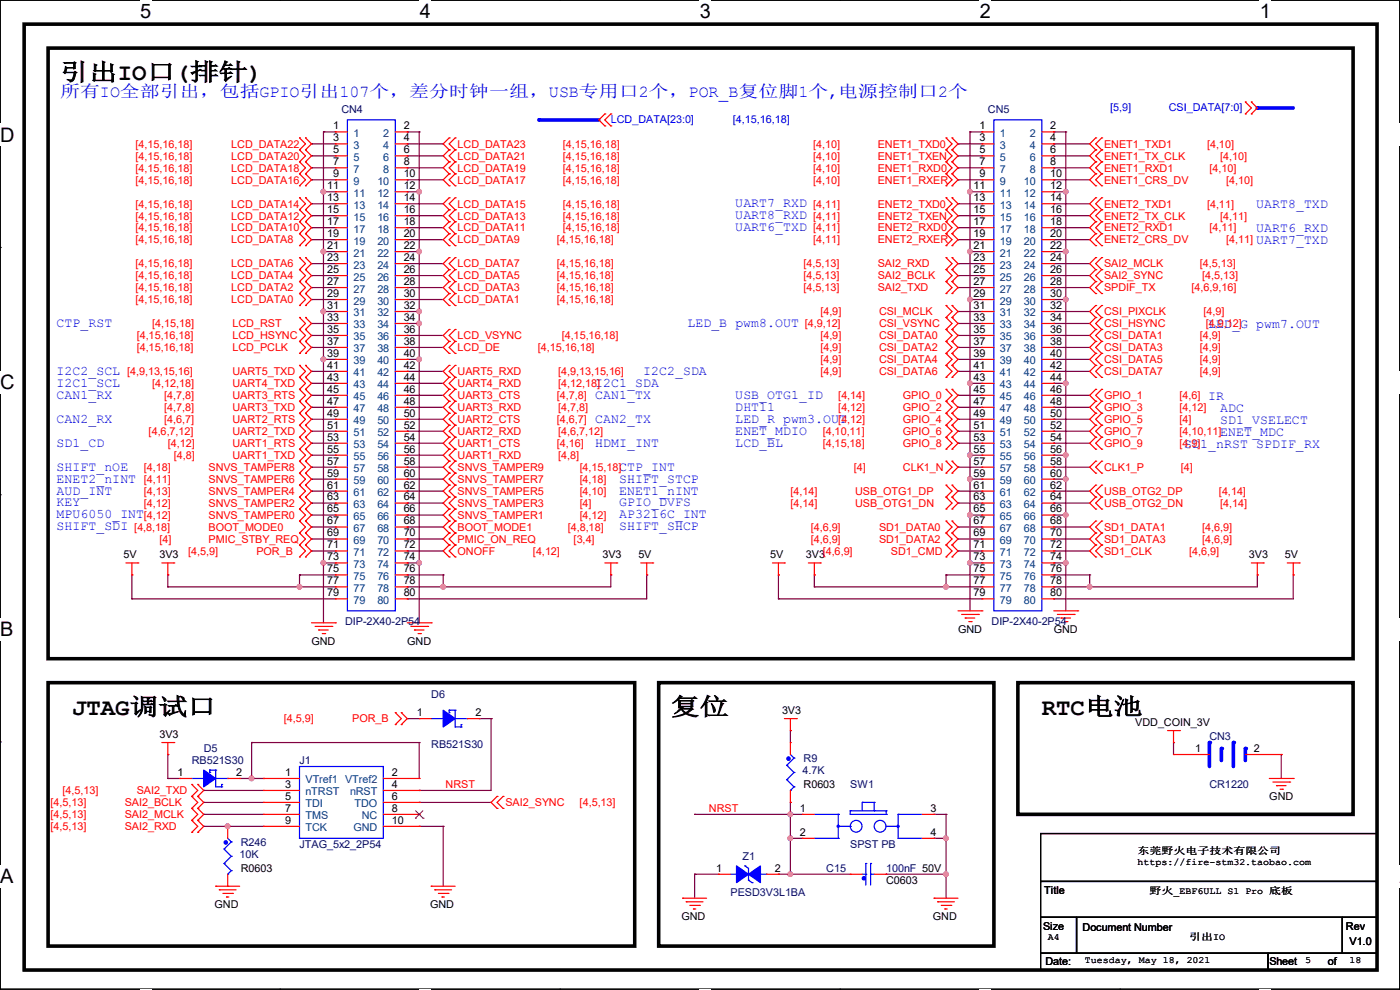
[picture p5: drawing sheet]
<svg xmlns="http://www.w3.org/2000/svg" width="297mm" height="210mm" viewBox="0 0 297 210" stroke-linecap="round" stroke-linejoin="round" font-family="sans-serif">
<defs><g id="words">
<g font-size="5.1">
<text x="12.7" y="17">引出IO口(排针)</text>
<text x="15.3" y="151.6">JTAG调试口</text>
<text x="142.3" y="151.6">复位</text>
<text x="221" y="151.6">RTC电池</text>
</g>
<g font-size="4.2">
<text x="29.7" y="3.9">5</text>
<text x="89.1" y="3.9">4</text>
<text x="148.5" y="3.9">3</text>
<text x="207.9" y="3.9">2</text>
<text x="267.3" y="3.9">1</text>
<text x="0" y="30.1">D</text>
<text x="0" y="82.5">C</text>
<text x="0" y="135">B</text>
<text x="0" y="187.4">A</text>
<text x="297" y="187.4">A</text>
</g>
<text font-size="3.6" fill="#00f" x="12.7" y="20.6">所有IO全部引出，包括GPIO引出107个，差分时钟一组，USB专用口2个，POR_B复位脚1个,电源控制口2个</text>
<g font-size="2.8" fill="#00f">
<text x="156" y="43.9">UART7_RXD</text>
<text x="156" y="46.5">UART8_RXD</text>
<text x="266.5" y="44.2">UART8_TXD</text>
<text x="156" y="49">UART6_TXD</text>
<text x="266.5" y="51.8">UART7_TXD</text>
<text x="266.5" y="49.3">UART6_RXD</text>
<text x="12" y="69.3">CTP_RST</text>
<text x="145.8" y="69.3">LED_B pwm8.OUT</text>
<text x="256.3" y="69.6">LED_G pwm7.OUT</text>
<text x="12" y="82">I2C1_SCL</text>
<text x="12" y="79.5">I2C2_SCL</text>
<text x="126.3" y="82">I2C1_SDA</text>
<text x="136.4" y="79.5">I2C2_SDA</text>
<text x="12" y="84.6">CAN1_RX</text>
<text x="12" y="89.7">CAN2_RX</text>
<text x="126.3" y="84.6">CAN1_TX</text>
<text x="126.3" y="89.7">CAN2_TX</text>
<text x="156" y="84.6">USB_OTG1_ID</text>
<text x="156" y="87.1">DHT11</text>
<text x="156" y="89.7">LED_R pwm3.OUT</text>
<text x="256.3" y="84.8">IR</text>
<text x="258.9" y="87.4">ADC</text>
<text x="258.9" y="89.9">SD1_VSELECT</text>
<text x="12" y="94.7">SD1_CD</text>
<text x="126.3" y="94.7">HDMI_INT</text>
<text x="156" y="92.2">ENET_MDIO</text>
<text x="156" y="94.7">LCD_BL</text>
<text x="251.2" y="95">SD1_nRST SPDIF_RX</text>
<text x="258.9" y="92.5">ENET_MDC</text>
<text x="12" y="99.8">SHIFT_nOE</text>
<text x="131.4" y="99.8">CTP_INT</text>
<text x="12" y="102.4">ENET2_nINT</text>
<text x="12" y="104.9">AUD_INT</text>
<text x="12" y="107.4">KEY</text>
<text x="131.4" y="102.4">SHIFT_STCP</text>
<text x="131.4" y="104.9">ENET1_nINT</text>
<text x="131.4" y="107.4">GPIO_DVFS</text>
<text x="12" y="110">MPU6050_INT</text>
<text x="12" y="112.5">SHIFT_SDI</text>
<text x="131.4" y="112.5">SHIFT_SHCP</text>
<text x="131.4" y="110">AP3216C_INT</text>
</g>
<g font-size="2.3" fill="#000080">
<text x="72.4" y="24">CN4</text>
<text x="209.6" y="24">CN5</text>
<text x="73.2" y="132.7">DIP-2X40-2P54</text>
<text x="210.4" y="132.7">DIP-2X40-2P54</text>
<text x="91.5" y="148.2">D6</text>
<text x="43.2" y="159.6">D5</text>
<text x="91.5" y="158.6">RB521S30</text>
<text x="170.5" y="161.6">R9</text>
<text x="256.6" y="157.1">CN3</text>
<text x="40.7" y="162.1">RB521S30</text>
<text x="63.5" y="162.1">J1</text>
<text x="170.2" y="164.2">4.7K</text>
<text x="180.4" y="167.2">SW1</text>
<text x="256.6" y="167.2">CR1220</text>
<text x="51.1" y="179.4">R246</text>
<text x="63.5" y="179.9">JTAG_5x2_2P54</text>
<text x="180.4" y="179.9">SPST PB</text>
<text x="50.8" y="181.9">10K</text>
<text x="157.5" y="182.5">Z1</text>
<text x="175.3" y="185">C15</text>
<text x="188" y="185">100nF 50V</text>
<text x="155" y="190.1">PESD3V3L1BA</text>
</g>
<g font-size="2.3" fill="#00f">
<text x="235.5" y="23.5">[5,9]</text>
<text x="247.9" y="23.5">CSI_DATA[7:0]</text>
<text x="129.6" y="26">LCD_DATA[23:0]</text>
<text x="155.5" y="26">[4,15,16,18]</text>
</g>
<g font-size="2.3">
<text x="70.7" y="27.4">1</text>
<text x="70.7" y="30">3</text>
<text x="85.6" y="27.4">2</text>
<text x="85.6" y="30">4</text>
<text x="207.8" y="27.4">1</text>
<text x="207.8" y="30">3</text>
<text x="222.8" y="27.4">2</text>
<text x="222.8" y="30">4</text>
<text x="70.7" y="32.5">5</text>
<text x="70.7" y="35.1">7</text>
<text x="85.6" y="32.5">6</text>
<text x="85.6" y="35.1">8</text>
<text x="207.8" y="32.5">5</text>
<text x="207.8" y="35.1">7</text>
<text x="222.8" y="32.5">6</text>
<text x="222.8" y="35.1">8</text>
<text x="69.4" y="40.1">11</text>
<text x="70.7" y="37.6">9</text>
<text x="85.6" y="37.6">10</text>
<text x="85.6" y="40.1">12</text>
<text x="206.5" y="40.1">11</text>
<text x="207.8" y="37.6">9</text>
<text x="222.8" y="37.6">10</text>
<text x="222.8" y="40.1">12</text>
<text x="69.4" y="42.7">13</text>
<text x="69.4" y="45.2">15</text>
<text x="69.4" y="47.8">17</text>
<text x="85.6" y="42.7">14</text>
<text x="85.6" y="45.2">16</text>
<text x="85.6" y="47.8">18</text>
<text x="206.5" y="42.7">13</text>
<text x="206.5" y="45.2">15</text>
<text x="206.5" y="47.8">17</text>
<text x="222.8" y="42.7">14</text>
<text x="222.8" y="45.2">16</text>
<text x="222.8" y="47.8">18</text>
<text x="69.4" y="50.3">19</text>
<text x="69.4" y="52.8">21</text>
<text x="85.6" y="50.3">20</text>
<text x="85.6" y="52.8">22</text>
<text x="206.5" y="50.3">19</text>
<text x="206.5" y="52.8">21</text>
<text x="222.8" y="50.3">20</text>
<text x="222.8" y="52.8">22</text>
<text x="69.4" y="55.4">23</text>
<text x="69.4" y="57.9">25</text>
<text x="85.6" y="55.4">24</text>
<text x="85.6" y="57.9">26</text>
<text x="206.5" y="55.4">23</text>
<text x="206.5" y="57.9">25</text>
<text x="222.8" y="55.4">24</text>
<text x="222.8" y="57.9">26</text>
<text x="69.4" y="60.5">27</text>
<text x="69.4" y="63">29</text>
<text x="69.4" y="65.5">31</text>
<text x="85.6" y="60.5">28</text>
<text x="85.6" y="63">30</text>
<text x="85.6" y="65.5">32</text>
<text x="206.5" y="60.5">27</text>
<text x="206.5" y="63">29</text>
<text x="206.5" y="65.5">31</text>
<text x="222.8" y="60.5">28</text>
<text x="222.8" y="63">30</text>
<text x="222.8" y="65.5">32</text>
<text x="69.4" y="68.1">33</text>
<text x="69.4" y="70.6">35</text>
<text x="85.6" y="68.1">34</text>
<text x="85.6" y="70.6">36</text>
<text x="206.5" y="68.1">33</text>
<text x="206.5" y="70.6">35</text>
<text x="222.8" y="68.1">34</text>
<text x="222.8" y="70.6">36</text>
<text x="69.4" y="73.2">37</text>
<text x="69.4" y="75.7">39</text>
<text x="85.6" y="73.2">38</text>
<text x="85.6" y="75.7">40</text>
<text x="206.5" y="73.2">37</text>
<text x="206.5" y="75.7">39</text>
<text x="222.8" y="73.2">38</text>
<text x="222.8" y="75.7">40</text>
<text x="69.4" y="78.2">41</text>
<text x="69.4" y="80.8">43</text>
<text x="69.4" y="83.3">45</text>
<text x="85.6" y="78.2">42</text>
<text x="85.6" y="80.8">44</text>
<text x="85.6" y="83.3">46</text>
<text x="206.5" y="78.2">41</text>
<text x="206.5" y="80.8">43</text>
<text x="206.5" y="83.3">45</text>
<text x="222.8" y="78.2">42</text>
<text x="222.8" y="80.8">44</text>
<text x="222.8" y="83.3">46</text>
<text x="69.4" y="85.9">47</text>
<text x="69.4" y="88.4">49</text>
<text x="85.6" y="85.9">48</text>
<text x="85.6" y="88.4">50</text>
<text x="206.5" y="85.9">47</text>
<text x="206.5" y="88.4">49</text>
<text x="222.8" y="85.9">48</text>
<text x="222.8" y="88.4">50</text>
<text x="69.4" y="90.9">51</text>
<text x="69.4" y="93.5">53</text>
<text x="85.6" y="90.9">52</text>
<text x="85.6" y="93.5">54</text>
<text x="206.5" y="90.9">51</text>
<text x="206.5" y="93.5">53</text>
<text x="222.8" y="90.9">52</text>
<text x="222.8" y="93.5">54</text>
<text x="69.4" y="96">55</text>
<text x="69.4" y="98.6">57</text>
<text x="69.4" y="101.1">59</text>
<text x="85.6" y="96">56</text>
<text x="85.6" y="98.6">58</text>
<text x="85.6" y="101.1">60</text>
<text x="206.5" y="96">55</text>
<text x="206.5" y="98.6">57</text>
<text x="206.5" y="101.1">59</text>
<text x="222.8" y="96">56</text>
<text x="222.8" y="98.6">58</text>
<text x="222.8" y="101.1">60</text>
<text x="69.4" y="103.6">61</text>
<text x="69.4" y="106.2">63</text>
<text x="85.6" y="103.6">62</text>
<text x="85.6" y="106.2">64</text>
<text x="206.5" y="103.6">61</text>
<text x="206.5" y="106.2">63</text>
<text x="222.8" y="103.6">62</text>
<text x="222.8" y="106.2">64</text>
<text x="69.4" y="108.7">65</text>
<text x="69.4" y="111.3">67</text>
<text x="69.4" y="113.8">69</text>
<text x="85.6" y="108.7">66</text>
<text x="85.6" y="111.3">68</text>
<text x="85.6" y="113.8">70</text>
<text x="206.5" y="108.7">65</text>
<text x="206.5" y="111.3">67</text>
<text x="206.5" y="113.8">69</text>
<text x="222.8" y="108.7">66</text>
<text x="222.8" y="111.3">68</text>
<text x="222.8" y="113.8">70</text>
<text x="26.2" y="118.4">5V</text>
<text x="33.8" y="118.4">3V3</text>
<text x="69.4" y="116.3">71</text>
<text x="69.4" y="118.9">73</text>
<text x="85.6" y="116.3">72</text>
<text x="85.6" y="118.9">74</text>
<text x="127.8" y="118.4">3V3</text>
<text x="135.4" y="118.4">5V</text>
<text x="163.4" y="118.4">5V</text>
<text x="171" y="118.4">3V3</text>
<text x="206.5" y="116.3">71</text>
<text x="206.5" y="118.9">73</text>
<text x="222.8" y="116.3">72</text>
<text x="222.8" y="118.9">74</text>
<text x="265" y="118.4">3V3</text>
<text x="272.6" y="118.4">5V</text>
<text x="69.4" y="121.4">75</text>
<text x="69.4" y="124">77</text>
<text x="85.6" y="121.4">76</text>
<text x="85.6" y="124">78</text>
<text x="206.5" y="121.4">75</text>
<text x="206.5" y="124">77</text>
<text x="222.8" y="121.4">76</text>
<text x="222.8" y="124">78</text>
<text x="69.4" y="126.5">79</text>
<text x="85.6" y="126.5">80</text>
<text x="206.5" y="126.5">79</text>
<text x="222.8" y="126.5">80</text>
<text x="66.1" y="136.7">GND</text>
<text x="86.4" y="136.7">GND</text>
<text x="203.2" y="134.2">GND</text>
<text x="223.6" y="134.2">GND</text>
<text x="88.4" y="151.9">1</text>
<text x="100.9" y="151.9">2</text>
<text x="165.9" y="151.5">3V3</text>
<text x="240.8" y="154">VDD_COIN_3V</text>
<text x="33.8" y="156.5">3V3</text>
<text x="253.5" y="159.5">1</text>
<text x="266" y="159.5">2</text>
<text x="37.6" y="164.6">1</text>
<text x="50.1" y="164.6">2</text>
<text x="60.5" y="164.6">1</text>
<text x="60.5" y="167.1">3</text>
<text x="83.1" y="164.6">2</text>
<text x="83.1" y="167.1">4</text>
<text x="170.5" y="167.2">R0603</text>
<text x="60.5" y="169.7">5</text>
<text x="60.5" y="172.2">7</text>
<text x="83.1" y="169.7">6</text>
<text x="83.1" y="172.2">8</text>
<text x="169.7" y="172.2">1</text>
<text x="197.4" y="172.2">3</text>
<text x="269.3" y="169.8">GND</text>
<text x="60.5" y="174.8">9</text>
<text x="83.1" y="174.8">10</text>
<text x="169.7" y="177.3">2</text>
<text x="197.4" y="177.3">4</text>
<text x="51.1" y="185">R0603</text>
<text x="151.9" y="184.9">1</text>
<text x="164.4" y="184.9">2</text>
<text x="188" y="187.5">C0603</text>
<text x="221.5" y="189.6">Title</text>
<text x="45.5" y="192.6">GND</text>
<text x="91.2" y="192.6">GND</text>
<text x="144.6" y="195.2">GND</text>
<text x="197.9" y="195.2">GND</text>
<text x="221.3" y="197.2">Size</text>
<text x="229.7" y="197.4">Document Number</text>
<text x="285.5" y="197.2">Rev</text>
<text x="286.3" y="200.5">V1.0</text>
<text x="221.8" y="204.8">Date:</text>
<text x="269.3" y="204.8">Sheet</text>
<text x="281.7" y="204.8">of</text>
</g>
<g font-size="2.3" fill="#004080">
<text x="75" y="29">1</text>
<text x="81.3" y="29">2</text>
<text x="212.1" y="29">1</text>
<text x="218.5" y="29">2</text>
<text x="75" y="31.6">3</text>
<text x="75" y="34.1">5</text>
<text x="81.3" y="31.6">4</text>
<text x="81.3" y="34.1">6</text>
<text x="212.1" y="31.6">3</text>
<text x="212.1" y="34.1">5</text>
<text x="218.5" y="31.6">4</text>
<text x="218.5" y="34.1">6</text>
<text x="75" y="36.7">7</text>
<text x="75" y="39.2">9</text>
<text x="75" y="41.7">11</text>
<text x="80.1" y="39.2">10</text>
<text x="80.1" y="41.7">12</text>
<text x="81.3" y="36.7">8</text>
<text x="212.1" y="36.7">7</text>
<text x="212.1" y="39.2">9</text>
<text x="212.1" y="41.7">11</text>
<text x="217.2" y="39.2">10</text>
<text x="217.2" y="41.7">12</text>
<text x="218.5" y="36.7">8</text>
<text x="75" y="44.3">13</text>
<text x="75" y="46.8">15</text>
<text x="80.1" y="44.3">14</text>
<text x="80.1" y="46.8">16</text>
<text x="212.1" y="44.3">13</text>
<text x="212.1" y="46.8">15</text>
<text x="217.2" y="44.3">14</text>
<text x="217.2" y="46.8">16</text>
<text x="75" y="49.4">17</text>
<text x="75" y="51.9">19</text>
<text x="80.1" y="49.4">18</text>
<text x="80.1" y="51.9">20</text>
<text x="212.1" y="49.4">17</text>
<text x="212.1" y="51.9">19</text>
<text x="217.2" y="49.4">18</text>
<text x="217.2" y="51.9">20</text>
<text x="75" y="54.4">21</text>
<text x="75" y="57">23</text>
<text x="75" y="59.5">25</text>
<text x="80.1" y="54.4">22</text>
<text x="80.1" y="57">24</text>
<text x="80.1" y="59.5">26</text>
<text x="212.1" y="54.4">21</text>
<text x="212.1" y="57">23</text>
<text x="212.1" y="59.5">25</text>
<text x="217.2" y="54.4">22</text>
<text x="217.2" y="57">24</text>
<text x="217.2" y="59.5">26</text>
<text x="75" y="62.1">27</text>
<text x="75" y="64.6">29</text>
<text x="80.1" y="62.1">28</text>
<text x="80.1" y="64.6">30</text>
<text x="212.1" y="62.1">27</text>
<text x="212.1" y="64.6">29</text>
<text x="217.2" y="62.1">28</text>
<text x="217.2" y="64.6">30</text>
<text x="75" y="67.1">31</text>
<text x="75" y="69.7">33</text>
<text x="80.1" y="67.1">32</text>
<text x="80.1" y="69.7">34</text>
<text x="212.1" y="67.1">31</text>
<text x="212.1" y="69.7">33</text>
<text x="217.2" y="67.1">32</text>
<text x="217.2" y="69.7">34</text>
<text x="75" y="72.2">35</text>
<text x="75" y="74.8">37</text>
<text x="75" y="77.3">39</text>
<text x="80.1" y="72.2">36</text>
<text x="80.1" y="74.8">38</text>
<text x="80.1" y="77.3">40</text>
<text x="212.1" y="72.2">35</text>
<text x="212.1" y="74.8">37</text>
<text x="212.1" y="77.3">39</text>
<text x="217.2" y="72.2">36</text>
<text x="217.2" y="74.8">38</text>
<text x="217.2" y="77.3">40</text>
<text x="75" y="79.8">41</text>
<text x="75" y="82.4">43</text>
<text x="80.1" y="79.8">42</text>
<text x="80.1" y="82.4">44</text>
<text x="212.1" y="79.8">41</text>
<text x="212.1" y="82.4">43</text>
<text x="217.2" y="79.8">42</text>
<text x="217.2" y="82.4">44</text>
<text x="75" y="84.9">45</text>
<text x="75" y="87.5">47</text>
<text x="80.1" y="84.9">46</text>
<text x="80.1" y="87.5">48</text>
<text x="212.1" y="84.9">45</text>
<text x="212.1" y="87.5">47</text>
<text x="217.2" y="84.9">46</text>
<text x="217.2" y="87.5">48</text>
<text x="75" y="90">49</text>
<text x="75" y="92.5">51</text>
<text x="75" y="95.1">53</text>
<text x="80.1" y="90">50</text>
<text x="80.1" y="92.5">52</text>
<text x="80.1" y="95.1">54</text>
<text x="212.1" y="90">49</text>
<text x="212.1" y="92.5">51</text>
<text x="212.1" y="95.1">53</text>
<text x="217.2" y="90">50</text>
<text x="217.2" y="92.5">52</text>
<text x="217.2" y="95.1">54</text>
<text x="75" y="97.6">55</text>
<text x="75" y="100.2">57</text>
<text x="80.1" y="97.6">56</text>
<text x="80.1" y="100.2">58</text>
<text x="212.1" y="97.6">55</text>
<text x="212.1" y="100.2">57</text>
<text x="217.2" y="97.6">56</text>
<text x="217.2" y="100.2">58</text>
<text x="75" y="102.7">59</text>
<text x="75" y="105.2">61</text>
<text x="75" y="107.8">63</text>
<text x="80.1" y="102.7">60</text>
<text x="80.1" y="105.2">62</text>
<text x="80.1" y="107.8">64</text>
<text x="212.1" y="102.7">59</text>
<text x="212.1" y="105.2">61</text>
<text x="212.1" y="107.8">63</text>
<text x="217.2" y="102.7">60</text>
<text x="217.2" y="105.2">62</text>
<text x="217.2" y="107.8">64</text>
<text x="75" y="110.3">65</text>
<text x="75" y="112.9">67</text>
<text x="80.1" y="110.3">66</text>
<text x="80.1" y="112.9">68</text>
<text x="212.1" y="110.3">65</text>
<text x="212.1" y="112.9">67</text>
<text x="217.2" y="110.3">66</text>
<text x="217.2" y="112.9">68</text>
<text x="75" y="115.4">69</text>
<text x="75" y="117.9">71</text>
<text x="80.1" y="115.4">70</text>
<text x="80.1" y="117.9">72</text>
<text x="212.1" y="115.4">69</text>
<text x="212.1" y="117.9">71</text>
<text x="217.2" y="115.4">70</text>
<text x="217.2" y="117.9">72</text>
<text x="75" y="120.5">73</text>
<text x="75" y="123">75</text>
<text x="75" y="125.6">77</text>
<text x="80.1" y="120.5">74</text>
<text x="80.1" y="123">76</text>
<text x="80.1" y="125.6">78</text>
<text x="212.1" y="120.5">73</text>
<text x="212.1" y="123">75</text>
<text x="212.1" y="125.6">77</text>
<text x="217.2" y="120.5">74</text>
<text x="217.2" y="123">76</text>
<text x="217.2" y="125.6">78</text>
<text x="75" y="128.1">79</text>
<text x="80.1" y="128.1">80</text>
<text x="212.1" y="128.1">79</text>
<text x="217.2" y="128.1">80</text>
<text x="64.8" y="166.2">VTref1 VTref2</text>
<text x="64.8" y="168.7">nTRST</text>
<text x="64.8" y="171.3">TDI</text>
<text x="64.8" y="173.8">TMS</text>
<text x="74.3" y="168.7">nRST</text>
<text x="75.2" y="171.3">TDO</text>
<text x="76.8" y="173.8">NC</text>
<text x="64.8" y="176.4">TCK</text>
<text x="75" y="176.4">GND</text>
</g>
<g font-size="2.3" fill="#f00">
<text x="28.7" y="33.9">[4,15,16,18]</text>
<text x="28.7" y="31.3">[4,15,16,18]</text>
<text x="49.1" y="33.9">LCD_DATA20</text>
<text x="49.1" y="31.3">LCD_DATA22</text>
<text x="97.1" y="31.3">LCD_DATA23</text>
<text x="97.1" y="33.9">LCD_DATA21</text>
<text x="119.4" y="31.3">[4,15,16,18]</text>
<text x="119.4" y="33.9">[4,15,16,18]</text>
<text x="172.5" y="33.9">[4,10]</text>
<text x="172.5" y="31.3">[4,10]</text>
<text x="186.2" y="33.9">ENET1_TXEN</text>
<text x="186.2" y="31.3">ENET1_TXD0</text>
<text x="234.2" y="31.3">ENET1_TXD1</text>
<text x="234.2" y="33.9">ENET1_TX_CLK</text>
<text x="256.1" y="31.3">[4,10]</text>
<text x="258.9" y="33.9">[4,10]</text>
<text x="28.7" y="36.4">[4,15,16,18]</text>
<text x="28.7" y="38.9">[4,15,16,18]</text>
<text x="49.1" y="36.4">LCD_DATA18</text>
<text x="49.1" y="38.9">LCD_DATA16</text>
<text x="97.1" y="36.4">LCD_DATA19</text>
<text x="97.1" y="38.9">LCD_DATA17</text>
<text x="119.4" y="36.4">[4,15,16,18]</text>
<text x="119.4" y="38.9">[4,15,16,18]</text>
<text x="172.5" y="36.4">[4,10]</text>
<text x="172.5" y="38.9">[4,10]</text>
<text x="186.2" y="36.4">ENET1_RXD0</text>
<text x="186.2" y="38.9">ENET1_RXER</text>
<text x="234.2" y="36.4">ENET1_RXD1</text>
<text x="234.2" y="38.9">ENET1_CRS_DV</text>
<text x="256.6" y="36.4">[4,10]</text>
<text x="260.2" y="38.9">[4,10]</text>
<text x="28.7" y="44">[4,15,16,18]</text>
<text x="28.7" y="46.6">[4,15,16,18]</text>
<text x="49.1" y="44">LCD_DATA14</text>
<text x="49.1" y="46.6">LCD_DATA12</text>
<text x="97.1" y="44">LCD_DATA15</text>
<text x="97.1" y="46.6">LCD_DATA13</text>
<text x="119.4" y="44">[4,15,16,18]</text>
<text x="119.4" y="46.6">[4,15,16,18]</text>
<text x="172.5" y="46.6">[4,11]</text>
<text x="172.5" y="44">[4,11]</text>
<text x="186.2" y="46.6">ENET2_TXEN</text>
<text x="186.2" y="44">ENET2_TXD0</text>
<text x="234.2" y="44">ENET2_TXD1</text>
<text x="234.2" y="46.6">ENET2_TX_CLK</text>
<text x="256.1" y="44">[4,11]</text>
<text x="258.9" y="46.6">[4,11]</text>
<text x="28.7" y="49.1">[4,15,16,18]</text>
<text x="28.7" y="51.6">[4,15,16,18]</text>
<text x="49.1" y="49.1">LCD_DATA10</text>
<text x="49.1" y="51.6">LCD_DATA8</text>
<text x="97.1" y="49.1">LCD_DATA11</text>
<text x="97.1" y="51.6">LCD_DATA9</text>
<text x="118.2" y="51.6">[4,15,16,18]</text>
<text x="119.4" y="49.1">[4,15,16,18]</text>
<text x="172.5" y="49.1">[4,11]</text>
<text x="172.5" y="51.6">[4,11]</text>
<text x="186.2" y="49.1">ENET2_RXD0</text>
<text x="186.2" y="51.6">ENET2_RXER</text>
<text x="234.2" y="49.1">ENET2_RXD1</text>
<text x="234.2" y="51.6">ENET2_CRS_DV</text>
<text x="256.6" y="49.1">[4,11]</text>
<text x="260.2" y="51.6">[4,11]</text>
<text x="28.7" y="56.7">[4,15,16,18]</text>
<text x="28.7" y="59.3">[4,15,16,18]</text>
<text x="49.1" y="56.7">LCD_DATA6</text>
<text x="49.1" y="59.3">LCD_DATA4</text>
<text x="97.1" y="56.7">LCD_DATA7</text>
<text x="97.1" y="59.3">LCD_DATA5</text>
<text x="118.2" y="56.7">[4,15,16,18]</text>
<text x="118.2" y="59.3">[4,15,16,18]</text>
<text x="170.5" y="56.7">[4,5,13]</text>
<text x="170.5" y="59.3">[4,5,13]</text>
<text x="186.2" y="56.7">SAI2_RXD</text>
<text x="186.2" y="59.3">SAI2_BCLK</text>
<text x="234.2" y="56.7">SAI2_MCLK</text>
<text x="234.2" y="59.3">SAI2_SYNC</text>
<text x="254.6" y="56.7">[4,5,13]</text>
<text x="255.1" y="59.3">[4,5,13]</text>
<text x="28.7" y="61.8">[4,15,16,18]</text>
<text x="28.7" y="64.3">[4,15,16,18]</text>
<text x="49.1" y="61.8">LCD_DATA2</text>
<text x="49.1" y="64.3">LCD_DATA0</text>
<text x="97.1" y="61.8">LCD_DATA3</text>
<text x="97.1" y="64.3">LCD_DATA1</text>
<text x="118.2" y="61.8">[4,15,16,18]</text>
<text x="118.2" y="64.3">[4,15,16,18]</text>
<text x="170.5" y="61.8">[4,5,13]</text>
<text x="186.2" y="61.8">SAI2_TXD</text>
<text x="234.2" y="61.8">SPDIF_TX</text>
<text x="252.8" y="61.8">[4,6,9,16]</text>
<text x="29" y="72">[4,15,16,18]</text>
<text x="32.3" y="69.4">[4,15,18]</text>
<text x="49.3" y="72">LCD_HSYNC</text>
<text x="49.3" y="69.4">LCD_RST</text>
<text x="97.1" y="72">LCD_VSYNC</text>
<text x="119.2" y="72">[4,15,16,18]</text>
<text x="170.7" y="69.4">[4,9,12]</text>
<text x="174" y="66.9">[4,9]</text>
<text x="174" y="72">[4,9]</text>
<text x="186.5" y="66.9">CSI_MCLK</text>
<text x="186.5" y="72">CSI_DATA0</text>
<text x="186.5" y="69.4">CSI_VSYNC</text>
<text x="234.2" y="66.9">CSI_PIXCLK</text>
<text x="234.2" y="72">CSI_DATA1</text>
<text x="234.2" y="69.4">CSI_HSYNC</text>
<text x="254.6" y="72">[4,9]</text>
<text x="255.3" y="66.9">[4,9]</text>
<text x="255.8" y="69.4">[4,9,12]</text>
<text x="29" y="74.5">[4,15,16,18]</text>
<text x="49.3" y="74.5">LCD_PCLK</text>
<text x="97.1" y="74.5">LCD_DE</text>
<text x="114.1" y="74.5">[4,15,16,18]</text>
<text x="174" y="74.5">[4,9]</text>
<text x="174" y="77">[4,9]</text>
<text x="186.5" y="74.5">CSI_DATA2</text>
<text x="186.5" y="77">CSI_DATA4</text>
<text x="234.2" y="74.5">CSI_DATA3</text>
<text x="234.2" y="77">CSI_DATA5</text>
<text x="254.6" y="74.5">[4,9]</text>
<text x="254.6" y="77">[4,9]</text>
<text x="27" y="79.6">[4,9,13,15,16]</text>
<text x="32.3" y="82.1">[4,12,18]</text>
<text x="49.3" y="79.6">UART5_TXD</text>
<text x="49.3" y="82.1">UART4_TXD</text>
<text x="97.1" y="79.6">UART5_RXD</text>
<text x="97.1" y="82.1">UART4_RXD</text>
<text x="118.4" y="79.6">[4,9,13,15,16]</text>
<text x="118.4" y="82.1">[4,12,18]</text>
<text x="174" y="79.6">[4,9]</text>
<text x="186.5" y="79.6">CSI_DATA6</text>
<text x="234.2" y="79.6">CSI_DATA7</text>
<text x="254.6" y="79.6">[4,9]</text>
<text x="34.8" y="84.7">[4,7,8]</text>
<text x="34.8" y="87.2">[4,7,8]</text>
<text x="34.8" y="89.7">[4,6,7]</text>
<text x="49.3" y="84.7">UART3_RTS</text>
<text x="49.3" y="87.2">UART3_TXD</text>
<text x="49.3" y="89.7">UART2_RTS</text>
<text x="97.1" y="84.7">UART3_CTS</text>
<text x="97.1" y="87.2">UART3_RXD</text>
<text x="97.1" y="89.7">UART2_CTS</text>
<text x="118.2" y="84.7">[4,7,8]</text>
<text x="118.2" y="89.7">[4,6,7]</text>
<text x="118.4" y="87.2">[4,7,8]</text>
<text x="177.8" y="84.7">[4,14]</text>
<text x="177.8" y="87.2">[4,12]</text>
<text x="177.8" y="89.7">[4,12]</text>
<text x="191.6" y="84.7">GPIO_0</text>
<text x="191.6" y="87.2">GPIO_2</text>
<text x="191.6" y="89.7">GPIO_4</text>
<text x="234.2" y="84.7">GPIO_1</text>
<text x="234.2" y="87.2">GPIO_3</text>
<text x="234.2" y="89.7">GPIO_5</text>
<text x="250.2" y="84.7">[4,6]</text>
<text x="250.2" y="87.2">[4,12]</text>
<text x="250.2" y="89.7">[4]</text>
<text x="31.5" y="92.3">[4,6,7,12]</text>
<text x="35.6" y="94.8">[4,12]</text>
<text x="49.3" y="94.8">UART1_RTS</text>
<text x="49.3" y="92.3">UART2_TXD</text>
<text x="97.1" y="92.3">UART2_RXD</text>
<text x="97.1" y="94.8">UART1_CTS</text>
<text x="118.2" y="94.8">[4,16]</text>
<text x="118.4" y="92.3">[4,6,7,12]</text>
<text x="174.5" y="94.8">[4,15,18]</text>
<text x="174.5" y="92.3">[4,10,11]</text>
<text x="191.6" y="94.8">GPIO_8</text>
<text x="191.6" y="92.3">GPIO_6</text>
<text x="234.2" y="92.3">GPIO_7</text>
<text x="234.2" y="94.8">GPIO_9</text>
<text x="250.2" y="92.3">[4,10,11]</text>
<text x="250.2" y="94.8">[4,9]</text>
<text x="30.5" y="99.9">[4,18]</text>
<text x="36.9" y="97.4">[4,8]</text>
<text x="44.2" y="99.9">SNVS_TAMPER8</text>
<text x="49.3" y="97.4">UART1_TXD</text>
<text x="97.1" y="99.9">SNVS_TAMPER9</text>
<text x="97.1" y="97.4">UART1_RXD</text>
<text x="118.4" y="97.4">[4,8]</text>
<text x="123" y="99.9">[4,15,18]</text>
<text x="181.1" y="99.9">[4]</text>
<text x="191.6" y="99.9">CLK1_N</text>
<text x="234.2" y="99.9">CLK1_P</text>
<text x="250.5" y="99.9">[4]</text>
<text x="30.5" y="102.4">[4,11]</text>
<text x="30.5" y="105">[4,13]</text>
<text x="30.5" y="107.5">[4,12]</text>
<text x="44.2" y="102.4">SNVS_TAMPER6</text>
<text x="44.2" y="105">SNVS_TAMPER4</text>
<text x="44.2" y="107.5">SNVS_TAMPER2</text>
<text x="97.1" y="102.4">SNVS_TAMPER7</text>
<text x="97.1" y="105">SNVS_TAMPER5</text>
<text x="97.1" y="107.5">SNVS_TAMPER3</text>
<text x="123" y="102.4">[4,18]</text>
<text x="123" y="105">[4,10]</text>
<text x="123" y="107.5">[4]</text>
<text x="167.7" y="105">[4,14]</text>
<text x="167.7" y="107.5">[4,14]</text>
<text x="181.4" y="105">USB_OTG1_DP</text>
<text x="181.4" y="107.5">USB_OTG1_DN</text>
<text x="234.2" y="105">USB_OTG2_DP</text>
<text x="234.2" y="107.5">USB_OTG2_DN</text>
<text x="258.6" y="105">[4,14]</text>
<text x="258.9" y="107.5">[4,14]</text>
<text x="28.5" y="112.6">[4,8,18]</text>
<text x="30.5" y="110.1">[4,12]</text>
<text x="44.2" y="110.1">SNVS_TAMPER0</text>
<text x="44.2" y="112.6">BOOT_MODE0</text>
<text x="97.1" y="112.6">BOOT_MODE1</text>
<text x="97.1" y="110.1">SNVS_TAMPER1</text>
<text x="120.4" y="112.6">[4,8,18]</text>
<text x="123" y="110.1">[4,12]</text>
<text x="172" y="112.6">[4,6,9]</text>
<text x="186.5" y="112.6">SD1_DATA0</text>
<text x="234.2" y="112.6">SD1_DATA1</text>
<text x="255.1" y="112.6">[4,6,9]</text>
<text x="33.8" y="115.1">[4]</text>
<text x="39.9" y="117.7">[4,5,9]</text>
<text x="44.2" y="115.1">PMIC_STBY_REQ</text>
<text x="54.4" y="117.7">POR_B</text>
<text x="97.1" y="115.1">PMIC_ON_REQ</text>
<text x="97.1" y="117.7">ONOFF</text>
<text x="113.1" y="117.7">[4,12]</text>
<text x="121.7" y="115.1">[3,4]</text>
<text x="172" y="115.1">[4,6,9]</text>
<text x="174.5" y="117.7">[4,6,9]</text>
<text x="186.5" y="115.1">SD1_DATA2</text>
<text x="189" y="117.7">SD1_CMD</text>
<text x="234.2" y="115.1">SD1_DATA3</text>
<text x="234.2" y="117.7">SD1_CLK</text>
<text x="252.3" y="117.7">[4,6,9]</text>
<text x="255.1" y="115.1">[4,6,9]</text>
<text x="60.2" y="153.2">[4,5,9]</text>
<text x="74.7" y="153.2">POR_B</text>
<text x="94.5" y="167.2">NRST</text>
<text x="10.7" y="171">[4,5,13]</text>
<text x="10.7" y="173.6">[4,5,13]</text>
<text x="13.3" y="168.5">[4,5,13]</text>
<text x="26.5" y="171">SAI2_BCLK</text>
<text x="26.5" y="173.6">SAI2_MCLK</text>
<text x="29" y="168.5">SAI2_TXD</text>
<text x="107.2" y="171">SAI2_SYNC</text>
<text x="123" y="171">[4,5,13]</text>
<text x="150.4" y="172.3">NRST</text>
<text x="10.7" y="176.1">[4,5,13]</text>
<text x="26.5" y="176.1">SAI2_RXD</text>
</g>
<g font-size="2">
<text x="241.3" y="181.2">东莞野火电子技术有限公司</text>
<text x="241.3" y="183.5">https://fire-stm32.taobao.com</text>
<text x="243.9" y="189.6">野火_EBF6ULL S1 Pro 底板</text>
<text x="222.3" y="199.5">A4</text>
<text x="252.3" y="199.5">引出IO</text>
<text x="230.2" y="204.3">Tuesday, May 18, 2021</text>
<text x="276.9" y="204.3">5</text>
<text x="286.3" y="204.3">18</text>
</g>
</g></defs>
<path d="M0 0h297v209.8h-297z" fill="none" stroke="#000" stroke-width=".25"/>
<g fill="#fff">
<path d="M29.7 0h2.4v4.8h-2.4z"/>
<path d="M29.7 209.8h2.4v.2h-2.4z"/>
</g>
<path d="M59.4 0h.1M59.4 209.8h.1" fill="none" stroke="#000" stroke-width=".25"/>
<g fill="#fff">
<path d="M89.1 0h2.3v4.8h-2.3z"/>
<path d="M89.1 209.8h2.3v.2h-2.3z"/>
</g>
<path d="M118.8 0h.1M118.8 209.8h.1" fill="none" stroke="#000" stroke-width=".25"/>
<g fill="#fff">
<path d="M148.5 0h2.3v4.8h-2.3z"/>
<path d="M148.5 209.8h2.3v.2h-2.3z"/>
</g>
<path d="M178.2 0h.1M178.2 209.8h.1" fill="none" stroke="#000" stroke-width=".25"/>
<g fill="#fff">
<path d="M207.9 0h2.3v4.8h-2.3z"/>
<path d="M207.9 209.8h2.3v.2h-2.3z"/>
</g>
<path d="M237.6 0h.1M237.6 209.8h.1" fill="none" stroke="#000" stroke-width=".25"/>
<g fill="#fff">
<path d="M267.3 0h2.3v4.8h-2.3z"/>
<path d="M267.3 209.8h2.3v.2h-2.3z"/>
<path d="M0 26.2h3.1v4.8h-3.1z"/>
<path d="M297 26.2v4.8z"/>
<path d="M0 78.7h3.1v4.7h-3.1z"/>
<path d="M297 78.7v4.7z"/>
</g>
<path d="M0 52.5h.1M297 52.5h.1" fill="none" stroke="#000" stroke-width=".25"/>
<g fill="#fff">
<path d="M0 131.1h2.9v4.8h-2.9z"/>
<path d="M297 131.1v4.8z"/>
</g>
<path d="M0 104.9h.1M297 104.9h.1" fill="none" stroke="#000" stroke-width=".25"/>
<g fill="#fff">
<path d="M0 183.6h2.9v4.7h-2.9z"/>
<path d="M296.9 183.6h.1v4.7h-.1z"/>
</g>
<path d="M0 157.4h.1M297 157.4h.1" fill="none" stroke="#000" stroke-width=".25"/>
<path d="M5.1 5.1h287v200.7h-287zM10.2 10.2h276.9v129.5h-276.9zM10.2 144.8h124.5v55.9h-124.5zM139.7 144.8h71.2v55.9h-71.2zM215.9 144.8h71.2v28h-71.2z" fill="none" stroke="#000" stroke-width=".76"/>
<g fill="none" stroke="#800040" stroke-width=".25">
<path d="M66.1 35.6h.1M66.1 38.1h.1M66.1 33.1h.1M66.1 30.5h.1M66.1 30.5h5.1M66.1 33.1h5.1M66.1 35.6h5.1M66.1 38.1h5.1M68.6 28h.1M68.6 28h2.6M68.6 28v48.2M86.4 30.5h.1"/>
<path d="M86.4 33.1h.1M86.4 35.6h.1M86.4 38.1h.1M86.4 28h.1M86.4 28h2.5M86.4 30.5h7.6M86.4 33.1h7.6M86.4 35.6h7.6M86.4 38.1h7.6M88.9 28h.1M88.9 28v48.2h-2.5M203.2 35.6h.1"/>
<path d="M203.2 38.1h.1M203.2 33.1h.1M203.2 30.5h.1M203.2 30.5h5.1M203.2 33.1h5.1M203.2 35.6h5.1M203.2 38.1h5.1M205.8 28h.1M205.8 28h2.5M205.8 28v68.6M223.6 30.5h.1M223.6 33.1h.1"/>
<path d="M223.6 35.6h.1M223.6 38.1h.1M223.6 28h.1M223.6 28h2.5M223.6 30.5h7.6M223.6 33.1h7.6M223.6 35.6h7.6M223.6 38.1h7.6M226.1 28h.1M226.1 28v68.6h-2.5M66.1 43.2h.1M66.1 45.8h.1"/>
<path d="M66.1 48.3h.1M66.1 50.8h.1M66.1 55.9h.1M66.1 58.5h.1M66.1 43.2h5.1M66.1 45.8h5.1M66.1 48.3h5.1M66.1 50.8h5.1M66.1 55.9h5.1M66.1 58.5h5.1M68.6 53.4h.1M68.6 40.7h.1"/>
<path d="M68.6 53.4h2.6M68.6 40.7h2.6M86.4 43.2h.1M86.4 45.8h.1M86.4 48.3h.1M86.4 50.8h.1M86.4 55.9h.1M86.4 58.5h.1M86.4 53.4h.1M86.4 40.7h.1M86.4 43.2h7.6M86.4 45.8h7.6"/>
<path d="M86.4 48.3h7.6M86.4 50.8h7.6M86.4 55.9h7.6M86.4 58.5h7.6M86.4 53.4h2.5M86.4 40.7h2.5M88.9 53.4h.1M88.9 40.7h.1M203.2 55.9h.1M203.2 58.5h.1M203.2 48.3h.1M203.2 50.8h.1"/>
<path d="M203.2 45.8h.1M203.2 43.2h.1M203.2 43.2h5.1M203.2 45.8h5.1M203.2 48.3h5.1M203.2 50.8h5.1M203.2 55.9h5.1M203.2 58.5h5.1M205.8 53.4h.1M205.8 40.7h.1M205.8 53.4h2.5M205.8 40.7h2.5"/>
<path d="M223.6 55.9h.1M223.6 58.5h.1M223.6 53.4h.1M223.6 40.7h.1M223.6 43.2h.1M223.6 45.8h.1M223.6 48.3h.1M223.6 50.8h.1M223.6 43.2h7.6M223.6 45.8h7.6M223.6 48.3h7.6M223.6 50.8h7.6"/>
<path d="M223.6 55.9h7.6M223.6 58.5h7.6M223.6 53.4h2.5M223.6 40.7h2.5M226.1 53.4h.1M226.1 40.7h.1M66.1 73.7h.1M66.1 78.8h.1M66.1 61h.1M66.1 63.5h.1M66.1 71.2h.1M66.1 68.6h.1"/>
<path d="M66.1 73.7h5.1M66.1 78.8h5.1M66.1 61h5.1M66.1 63.5h5.1M66.1 71.2h5.1M66.1 68.6h5.1M68.6 76.2h.1M68.6 66.1h.1M68.6 66.1h2.6M68.6 76.2h2.6M86.4 73.7h.1M86.4 78.8h.1"/>
<path d="M86.4 61h.1M86.4 63.5h.1M86.4 66.1h.1M86.4 76.2h.1M86.4 71.2h.1M86.4 68.6h.1M86.4 73.7h7.6M86.4 78.8h7.6M86.4 61h7.6M86.4 63.5h7.6M86.4 66.1h2.5M86.4 71.2h7.6"/>
<path d="M86.4 68.6h2.5M88.9 66.1h.1M88.9 68.6h.1M203.2 73.7h.1M203.2 78.8h.1M203.2 61h.1M203.2 66.1h.1M203.2 71.2h.1M203.2 68.6h.1M203.2 76.2h.1M203.2 73.7h5.1M203.2 78.8h5.1"/>
<path d="M203.2 61h5.1M203.2 66.1h5.1M203.2 76.2h5.1M203.2 71.2h5.1M203.2 68.6h5.1M205.8 63.5h.1M205.8 63.5h2.5M223.6 73.7h.1M223.6 78.8h.1M223.6 61h.1M223.6 66.1h.1M223.6 71.2h.1"/>
<path d="M223.6 63.5h.1M223.6 68.6h.1M223.6 76.2h.1M223.6 73.7h7.6M223.6 78.8h7.6M223.6 61h7.6M223.6 63.5h2.5M223.6 66.1h7.6M223.6 76.2h7.6M223.6 71.2h7.6M223.6 68.6h7.6M226.1 63.5h.1"/>
<path d="M66.1 81.3h.1M66.1 83.9h.1M66.1 86.4h.1M66.1 81.3h5.1M66.1 83.9h5.1M66.1 86.4h5.1M86.4 83.9h.1M86.4 86.4h.1M86.4 81.3h.1M86.4 81.3h7.6M86.4 83.9h7.6M86.4 86.4h7.6"/>
<path d="M203.2 94h.1M203.2 99.1h.1M203.2 83.9h.1M203.2 86.4h.1M203.2 91.5h.1M203.2 88.9h.1M203.2 83.9h5.1M203.2 86.4h5.1M203.2 99.1h5.1M203.2 91.5h5.1M203.2 94h5.1M203.2 88.9h5.1"/>
<path d="M205.8 81.3h.1M205.8 96.6h.1M205.8 81.3h2.5M205.8 96.6h2.5M223.6 99.1h.1M223.6 91.5h.1M223.6 94h.1M223.6 83.9h.1M223.6 86.4h.1M223.6 81.3h.1M223.6 88.9h.1M223.6 96.6h.1"/>
<path d="M223.6 81.3h2.5M223.6 83.9h7.6M223.6 86.4h7.6M223.6 99.1h7.6M223.6 91.5h7.6M223.6 94h7.6M223.6 88.9h7.6M226.1 81.3h.1M205.8 109.3h.1M205.8 109.3v10.1M205.8 109.3h2.5M226.1 109.3h.1"/>
<path d="M226.1 109.3v10.1"/>
</g>
<g fill="#f0f" stroke="#f0f" stroke-width=".25">
<circle cx="68.6" cy="66.1" r=".49"/>
<circle cx="88.9" cy="68.6" r=".49"/>
<circle cx="88.9" cy="66.1" r=".49"/>
<circle cx="68.6" cy="53.4" r=".49"/>
<circle cx="68.6" cy="40.7" r=".49"/>
<circle cx="88.9" cy="53.4" r=".49"/>
<circle cx="88.9" cy="40.7" r=".49"/>
<circle cx="226.1" cy="81.3" r=".49"/>
<circle cx="226.1" cy="63.5" r=".49"/>
<circle cx="205.8" cy="81.3" r=".49"/>
<circle cx="205.8" cy="63.5" r=".49"/>
<circle cx="205.8" cy="53.4" r=".49"/>
<circle cx="205.8" cy="40.7" r=".49"/>
<circle cx="226.1" cy="53.4" r=".49"/>
<circle cx="226.1" cy="40.7" r=".49"/>
<circle cx="226.1" cy="119.4" r=".49"/>
</g>
<path d="M114.3 25.4h12.7" fill="none" stroke="#00f" stroke-width=".76"/>
<circle cx="114.3" cy="25.4" r=".38" fill="#00f"/>
<g fill="none" stroke="#800040" stroke-width=".25">
<path d="M68.6 76.2h.1M68.6 76.2v55.9M88.9 76.2h.1M88.9 76.2v55.9M66.1 99.1h.1M66.1 94h.1M66.1 91.5h.1M66.1 96.6h.1M66.1 88.9h.1M66.1 99.1h5.1M66.1 94h5.1M66.1 96.6h5.1"/>
<path d="M66.1 88.9h5.1M66.1 91.5h5.1M86.4 99.1h.1M86.4 96.6h.1M86.4 88.9h.1M86.4 91.5h.1M86.4 94h.1M86.4 99.1h7.6M86.4 94h7.6M86.4 96.6h7.6M86.4 88.9h7.6M86.4 91.5h7.6"/>
<path d="M205.8 96.6h.1M205.8 96.6v12.7M226.1 96.6h.1M226.1 96.6v12.7h-2.5M66.1 101.6h.1M66.1 104.2h.1M66.1 106.7h.1M66.1 109.3h.1M66.1 111.8h.1M66.1 114.3h.1M66.1 116.9h.1M66.1 101.6h5.1"/>
<path d="M66.1 104.2h5.1M66.1 106.7h5.1M66.1 109.3h5.1M66.1 111.8h5.1M66.1 114.3h5.1M66.1 116.9h5.1M68.6 119.4h.1M68.6 119.4h2.6M86.4 101.6h.1M86.4 104.2h.1M86.4 106.7h.1M86.4 109.3h.1"/>
<path d="M86.4 111.8h.1M86.4 114.3h.1M86.4 116.9h.1M86.4 119.4h.1M86.4 101.6h7.6M86.4 104.2h7.6M86.4 106.7h7.6M86.4 109.3h7.6M86.4 111.8h7.6M86.4 114.3h7.6M86.4 116.9h7.6M86.4 119.4h2.5"/>
<path d="M88.9 119.4h.1M203.2 104.2h.1M203.2 106.7h.1M203.2 111.8h.1M203.2 116.9h.1M203.2 114.3h.1M203.2 104.2h5.1M203.2 106.7h5.1M203.2 111.8h5.1M203.2 114.3h5.1M203.2 116.9h5.1M205.8 101.6h.1"/>
<path d="M205.8 119.4h.1M205.8 101.6h2.5M205.8 119.4h2.5M205.8 119.4v10.2M223.6 104.2h.1M223.6 106.7h.1M223.6 109.3h.1M223.6 101.6h.1M223.6 111.8h.1M223.6 114.3h.1M223.6 116.9h.1M223.6 119.4h.1"/>
<path d="M223.6 101.6h2.5M223.6 104.2h7.6M223.6 106.7h7.6M223.6 111.8h7.6M223.6 114.3h7.6M223.6 116.9h7.6M223.6 119.4h2.5M226.1 101.6h.1M226.1 119.4h.1M226.1 119.4v10.2M28 122h.1M28 127h.1"/>
<path d="M28 127h43.2M28 122v5M35.6 122h.1M35.6 124.5h.1M35.6 124.5h35.6M35.6 122v2.5M63.5 122h.1M63.5 124.5h.1M63.5 122h7.7M63.5 122v2.5M86.4 124.5h.1M86.4 122h.1"/>
<path d="M86.4 127h.1M86.4 122h7.6M94 122h.1M94 124.5h.1M94 122v2.5M129.6 122h.1M129.6 122v2.5h-43.2M137.2 122h.1M137.2 122v5h-50.8M165.1 122h.1M165.1 127h.1M165.1 127h43.2"/>
<path d="M165.1 122v5M172.8 122h.1M172.8 124.5h.1M172.8 124.5h35.5M172.8 122v2.5M200.7 122h.1M200.7 124.5h.1M200.7 122h7.6M200.7 122v2.5M223.6 124.5h.1M223.6 122h.1M223.6 127h.1"/>
<path d="M223.6 122h7.6M231.2 122h.1M231.2 124.5h.1M231.2 122v2.5M266.7 122h.1M266.7 122v2.5h-43.1M274.4 122h.1M274.4 122v5h-50.8M53.4 157.5h.1M53.4 157.5v7.6M53.4 157.5h35.5M86.4 152.4h.1"/>
<path d="M86.4 152.4h2.5M88.9 157.5h.1M88.9 157.5v7.6M101.6 152.4h2.6M104.2 152.4h.1M104.2 152.4v15.3h-15.3M167.7 155h.1M167.7 155v2.5M249 157.5h.1M249 157.5v2.6M35.6 160.1h.1M35.6 165.1h.1"/>
<path d="M35.6 160.1v5M35.6 165.1h2.5M43.2 167.7h.1M43.2 170.2h.1M43.2 172.8h.1M43.2 175.3h.1M43.2 172.8h12.7M43.2 167.7h12.7M43.2 170.2h12.7M43.2 175.3h12.7M48.3 175.3h.1M50.8 165.1h5.1"/>
<path d="M53.4 165.1h.1M55.9 165.1h.1M88.9 170.2h.1M88.9 175.3h.1M88.9 167.7h.1M88.9 170.2h15.3M88.9 175.3h5.1M94 175.3h.1M94 175.3v12.7M147.4 172.8h.1M147.4 172.8h22.8M167.7 177.8h.1"/>
<path d="M167.7 172.8h.1M167.7 170.2h.1M167.7 170.2v15.3M167.7 177.8h2.5M198.2 172.8h.1M198.2 177.8h.1M198.2 172.8h2.5M198.2 177.8h2.5M200.7 172.8h.1M200.7 177.8h.1M200.7 172.8v17.7M271.8 160.1h.1"/>
<path d="M271.8 160.1v5M147.4 185.5h.1M147.4 185.5h5M147.4 185.5v5M165.1 185.5h.1M165.1 185.5h15.3M167.7 185.5h.1M188 185.5h.1M188 185.5h12.7M200.7 185.5h.1"/>
</g>
<g fill="#f0f" stroke="#f0f" stroke-width=".25">
<circle cx="68.6" cy="119.4" r=".49"/>
<circle cx="68.6" cy="76.2" r=".49"/>
<circle cx="88.9" cy="119.4" r=".49"/>
<circle cx="88.9" cy="76.2" r=".49"/>
<circle cx="63.5" cy="124.5" r=".49"/>
<circle cx="94" cy="124.5" r=".49"/>
<circle cx="226.1" cy="109.2" r=".49"/>
<circle cx="226.1" cy="101.6" r=".49"/>
<circle cx="205.8" cy="109.2" r=".49"/>
<circle cx="205.8" cy="101.6" r=".49"/>
<circle cx="205.8" cy="119.4" r=".49"/>
<circle cx="200.7" cy="124.5" r=".49"/>
<circle cx="231.2" cy="124.5" r=".49"/>
<circle cx="205.8" cy="96.5" r=".49"/>
<circle cx="226.1" cy="96.5" r=".49"/>
<circle cx="167.7" cy="185.4" r=".49"/>
<circle cx="167.7" cy="177.8" r=".49"/>
<circle cx="167.7" cy="172.7" r=".49"/>
<circle cx="200.7" cy="185.4" r=".49"/>
<circle cx="200.7" cy="177.8" r=".49"/>
<circle cx="53.4" cy="165.1" r=".49"/>
<circle cx="48.3" cy="175.3" r=".49"/>
</g>
<path d="M266.7 22.9h7.7" fill="none" stroke="#00f" stroke-width=".76"/>
<circle cx="266.7" cy="22.9" r=".38" fill="#00f"/>
<g fill="none" stroke="#f00" stroke-width=".25">
<path d="M63.5 36.9h.1M63.5 34.3h.1M63.5 39.4h.1M63.5 31.8h.1M63.5 29.3h.1M63.5 34.3l1.3 1.3-1.3 1.3M63.5 36.9l1.3 1.2-1.3 1.3M63.5 31.8l1.3 1.3-1.3 1.2M63.5 29.3l1.3 1.2-1.3 1.3M64.8 34.3h.1M64.8 36.9h.1M64.8 39.4h.1"/>
<path d="M64.8 31.8h.1M64.8 29.3h.1M64.8 34.3l1.3 1.3-1.3 1.3M64.8 36.9l1.3 1.2-1.3 1.3M64.8 31.8l1.3 1.3-1.3 1.2M64.8 29.3l1.3 1.2-1.3 1.3M71.2 28h.1M71.2 30.5h.1M71.2 33.1h.1M71.2 35.6h.1M71.2 38.1h.1M71.2 28h2.5"/>
<path d="M71.2 30.5h2.5M71.2 33.1h2.5M71.2 35.6h2.5M71.2 38.1h2.5M83.9 28h2.5M83.9 30.5h2.5M83.9 33.1h2.5M83.9 35.6h2.5M83.9 38.1h2.5M86.4 28h.1M86.4 30.5h.1M86.4 33.1h.1"/>
<path d="M86.4 35.6h.1M86.4 38.1h.1M95.3 29.3h.1M95.3 31.8h.1M95.3 34.3h.1M95.3 36.9h.1M95.3 39.4h.1M95.3 29.3l-1.3 1.2 1.3 1.3M95.3 31.8l-1.3 1.3 1.3 1.2M95.3 34.3l-1.3 1.3 1.3 1.3M95.3 36.9l-1.3 1.2 1.3 1.3M96.6 31.8h.1"/>
<path d="M96.6 29.3h.1M96.6 34.3h.1M96.6 36.9h.1M96.6 39.4h.1M96.6 29.3l-1.3 1.2 1.3 1.3M96.6 31.8l-1.3 1.3 1.3 1.2M96.6 34.3l-1.3 1.3 1.3 1.3M96.6 36.9l-1.3 1.2 1.3 1.3M128.3 26.7h.1M128.3 24.2h.1M128.3 24.2l-1.3 1.2 1.3 1.3M129.6 24.2h.1"/>
<path d="M129.6 26.7h.1M129.6 24.2l-1.3 1.2 1.3 1.3M200.7 36.9h.1M200.7 34.3h.1M200.7 39.4h.1M200.7 31.8h.1M200.7 29.3h.1M200.7 34.3l1.3 1.3-1.3 1.3M200.7 36.9l1.3 1.2-1.3 1.3M200.7 31.8l1.3 1.3-1.3 1.2M200.7 29.3l1.3 1.2-1.3 1.3M202 34.3h.1"/>
<path d="M202 36.9h.1M202 39.4h.1M202 31.8h.1M202 29.3h.1M202 34.3l1.2 1.3-1.2 1.3M202 36.9l1.2 1.2-1.2 1.3M202 31.8l1.2 1.3-1.2 1.2M202 29.3l1.2 1.2-1.2 1.3M232.5 29.3h.1M232.5 31.8h.1M232.5 34.3h.1M232.5 36.9h.1"/>
<path d="M232.5 39.4h.1M232.5 29.3l-1.3 1.2 1.3 1.3M232.5 31.8l-1.3 1.3 1.3 1.2M232.5 34.3l-1.3 1.3 1.3 1.3M232.5 36.9l-1.3 1.2 1.3 1.3M233.7 31.8h.1M233.7 29.3h.1M233.7 34.3h.1M233.7 36.9h.1M233.7 39.4h.1M233.7 29.3l-1.2 1.2 1.2 1.3M233.7 31.8l-1.2 1.3 1.2 1.2"/>
<path d="M233.7 34.3l-1.2 1.3 1.2 1.3M233.7 36.9l-1.2 1.2 1.2 1.3M264.2 21.6h.1M264.2 24.2h.1M264.2 21.6l1.3 1.3-1.3 1.3M265.5 24.2h.1M265.5 21.6h.1M265.5 21.6l1.2 1.3-1.2 1.3M63.5 44.5h.1M63.5 42h.1M63.5 47h.1M63.5 49.6h.1"/>
<path d="M63.5 52.1h.1M63.5 57.2h.1M63.5 54.7h.1M63.5 59.7h.1M63.5 42l1.3 1.2-1.3 1.3M63.5 44.5l1.3 1.3-1.3 1.2M63.5 47l1.3 1.3-1.3 1.3M63.5 49.6l1.3 1.2-1.3 1.3M63.5 54.7l1.3 1.2-1.3 1.3M63.5 57.2l1.3 1.3-1.3 1.2M63.5 59.7l1.3 1.3-1.3 1.3M64.8 42h.1"/>
<path d="M64.8 44.5h.1M64.8 47h.1M64.8 49.6h.1M64.8 52.1h.1M64.8 54.7h.1M64.8 57.2h.1M64.8 59.7h.1M64.8 59.7l1.3 1.3-1.3 1.3M64.8 42l1.3 1.2-1.3 1.3M64.8 44.5l1.3 1.3-1.3 1.2M64.8 47l1.3 1.3-1.3 1.3M64.8 49.6l1.3 1.2-1.3 1.3"/>
<path d="M64.8 54.7l1.3 1.2-1.3 1.3M64.8 57.2l1.3 1.3-1.3 1.2M71.2 40.7h.1M71.2 43.2h.1M71.2 45.8h.1M71.2 48.3h.1M71.2 50.8h.1M71.2 53.4h.1M71.2 55.9h.1M71.2 58.5h.1M71.2 40.7h2.5M71.2 43.2h2.5"/>
<path d="M71.2 45.8h2.5M71.2 48.3h2.5M71.2 50.8h2.5M71.2 53.4h2.5M71.2 55.9h2.5M71.2 58.5h2.5M83.9 40.7h2.5M83.9 43.2h2.5M83.9 45.8h2.5M83.9 48.3h2.5M83.9 50.8h2.5M83.9 53.4h2.5"/>
<path d="M83.9 55.9h2.5M83.9 58.5h2.5M86.4 40.7h.1M86.4 43.2h.1M86.4 45.8h.1M86.4 48.3h.1M86.4 50.8h.1M86.4 53.4h.1M86.4 55.9h.1M86.4 58.5h.1M95.3 42h.1M95.3 44.5h.1"/>
<path d="M95.3 47h.1M95.3 49.6h.1M95.3 52.1h.1M95.3 54.7h.1M95.3 57.2h.1M95.3 59.7h.1M95.3 42l-1.3 1.2 1.3 1.3M95.3 44.5l-1.3 1.3 1.3 1.2M95.3 49.6l-1.3 1.2 1.3 1.3M95.3 54.7l-1.3 1.2 1.3 1.3M95.3 57.2l-1.3 1.3 1.3 1.2M95.3 47l-1.3 1.3 1.3 1.3"/>
<path d="M95.3 59.7l-1.3 1.3 1.3 1.3M96.6 44.5h.1M96.6 42h.1M96.6 47h.1M96.6 49.6h.1M96.6 52.1h.1M96.6 57.2h.1M96.6 54.7h.1M96.6 59.7h.1M96.6 42l-1.3 1.2 1.3 1.3M96.6 49.6l-1.3 1.2 1.3 1.3M96.6 54.7l-1.3 1.2 1.3 1.3"/>
<path d="M96.6 44.5l-1.3 1.3 1.3 1.2M96.6 47l-1.3 1.3 1.3 1.3M96.6 57.2l-1.3 1.3 1.3 1.2M96.6 59.7l-1.3 1.3 1.3 1.3M200.7 57.2h.1M200.7 54.7h.1M200.7 59.7h.1M200.7 49.6h.1M200.7 47h.1M200.7 52.1h.1M200.7 44.5h.1M200.7 42h.1"/>
<path d="M200.7 54.7l1.3 1.2-1.3 1.3M200.7 57.2l1.3 1.3-1.3 1.2M200.7 59.7l1.3 1.3-1.3 1.3M200.7 47l1.3 1.3-1.3 1.3M200.7 49.6l1.3 1.2-1.3 1.3M200.7 44.5l1.3 1.3-1.3 1.2M200.7 42l1.3 1.2-1.3 1.3M202 54.7h.1M202 57.2h.1M202 59.7h.1M202 47h.1M202 49.6h.1"/>
<path d="M202 52.1h.1M202 44.5h.1M202 42h.1M202 59.7l1.2 1.3-1.2 1.3M202 54.7l1.2 1.2-1.2 1.3M202 57.2l1.2 1.3-1.2 1.2M202 47l1.2 1.3-1.2 1.3M202 49.6l1.2 1.2-1.2 1.3M202 44.5l1.2 1.3-1.2 1.2M202 42l1.2 1.2-1.2 1.3M232.5 54.7h.1M232.5 57.2h.1"/>
<path d="M232.5 59.7h.1M232.5 42h.1M232.5 44.5h.1M232.5 47h.1M232.5 49.6h.1M232.5 52.1h.1M232.5 44.5l-1.3 1.3 1.3 1.2M232.5 49.6l-1.3 1.2 1.3 1.3M232.5 54.7l-1.3 1.2 1.3 1.3M232.5 57.2l-1.3 1.3 1.3 1.2M232.5 59.7l-1.3 1.3 1.3 1.3M232.5 42l-1.3 1.2 1.3 1.3"/>
<path d="M232.5 47l-1.3 1.3 1.3 1.3M233.7 57.2h.1M233.7 54.7h.1M233.7 59.7h.1M233.7 44.5h.1M233.7 42h.1M233.7 47h.1M233.7 49.6h.1M233.7 52.1h.1M233.7 42l-1.2 1.2 1.2 1.3M233.7 54.7l-1.2 1.2 1.2 1.3M233.7 59.7l-1.2 1.3 1.2 1.3"/>
<path d="M233.7 57.2l-1.2 1.3 1.2 1.2M233.7 44.5l-1.2 1.3 1.2 1.2M233.7 47l-1.2 1.3 1.2 1.3M233.7 49.6l-1.2 1.2 1.2 1.3M63.5 75h.1M63.5 72.4h.1M63.5 77.5h.1M63.5 62.3h.1M63.5 64.8h.1M63.5 69.9h.1M63.5 67.4h.1M63.5 62.3l1.3 1.2-1.3 1.3"/>
<path d="M63.5 67.4l1.3 1.2-1.3 1.3M63.5 72.4l1.3 1.3-1.3 1.3M63.5 77.5l1.3 1.3-1.3 1.3M63.5 69.9l1.3 1.3-1.3 1.2M64.8 72.4h.1M64.8 75h.1M64.8 77.5h.1M64.8 62.3h.1M64.8 64.8h.1M64.8 69.9h.1M64.8 67.4h.1M64.8 62.3l1.3 1.2-1.3 1.3"/>
<path d="M64.8 69.9l1.3 1.3-1.3 1.2M64.8 72.4l1.3 1.3-1.3 1.3M64.8 77.5l1.3 1.3-1.3 1.3M64.8 67.4l1.3 1.2-1.3 1.3M71.2 61h.1M71.2 63.5h.1M71.2 66.1h.1M71.2 68.6h.1M71.2 71.2h.1M71.2 73.7h.1M71.2 76.2h.1M71.2 78.8h.1"/>
<path d="M71.2 61h2.5M71.2 63.5h2.5M71.2 66.1h2.5M71.2 68.6h2.5M71.2 71.2h2.5M71.2 73.7h2.5M71.2 76.2h2.5M71.2 78.8h2.5M83.9 61h2.5M83.9 63.5h2.5M83.9 66.1h2.5M83.9 68.6h2.5"/>
<path d="M83.9 71.2h2.5M83.9 73.7h2.5M83.9 76.2h2.5M83.9 78.8h2.5M86.4 61h.1M86.4 63.5h.1M86.4 66.1h.1M86.4 68.6h.1M86.4 71.2h.1M86.4 73.7h.1M86.4 76.2h.1M86.4 78.8h.1"/>
<path d="M95.3 72.4h.1M95.3 75h.1M95.3 77.5h.1M95.3 62.3h.1M95.3 64.8h.1M95.3 69.9h.1M95.3 72.4l-1.3 1.3 1.3 1.3M95.3 77.5l-1.3 1.3 1.3 1.3M95.3 62.3l-1.3 1.2 1.3 1.3M95.3 69.9l-1.3 1.3 1.3 1.2M96.6 75h.1M96.6 72.4h.1"/>
<path d="M96.6 77.5h.1M96.6 62.3h.1M96.6 64.8h.1M96.6 69.9h.1M96.6 72.4l-1.3 1.3 1.3 1.3M96.6 77.5l-1.3 1.3 1.3 1.3M96.6 62.3l-1.3 1.2 1.3 1.3M96.6 69.9l-1.3 1.3 1.3 1.2M200.7 75h.1M200.7 72.4h.1M200.7 77.5h.1M200.7 62.3h.1"/>
<path d="M200.7 67.4h.1M200.7 64.8h.1M200.7 69.9h.1M200.7 64.8l1.3 1.3-1.3 1.3M200.7 67.4l1.3 1.2-1.3 1.3M200.7 72.4l1.3 1.3-1.3 1.3M200.7 77.5l1.3 1.3-1.3 1.3M200.7 69.9l1.3 1.3-1.3 1.2M200.7 75l1.3 1.2-1.3 1.3M202 72.4h.1M202 75h.1M202 77.5h.1"/>
<path d="M202 62.3h.1M202 64.8h.1M202 67.4h.1M202 69.9h.1M202 64.8l1.2 1.3-1.2 1.3M202 72.4l1.2 1.3-1.2 1.3M202 77.5l1.2 1.3-1.2 1.3M202 69.9l1.2 1.3-1.2 1.2M202 67.4l1.2 1.2-1.2 1.3M202 75l1.2 1.2-1.2 1.3M232.5 72.4h.1M232.5 75h.1"/>
<path d="M232.5 77.5h.1M232.5 64.8h.1M232.5 67.4h.1M232.5 62.3h.1M232.5 69.9h.1M232.5 69.9l-1.3 1.3 1.3 1.2M232.5 72.4l-1.3 1.3 1.3 1.3M232.5 77.5l-1.3 1.3 1.3 1.3M232.5 64.8l-1.3 1.3 1.3 1.3M232.5 67.4l-1.3 1.2 1.3 1.3M232.5 75l-1.3 1.2 1.3 1.3M233.7 75h.1"/>
<path d="M233.7 72.4h.1M233.7 77.5h.1M233.7 67.4h.1M233.7 64.8h.1M233.7 62.3h.1M233.7 69.9h.1M233.7 67.4l-1.2 1.2 1.2 1.3M233.7 72.4l-1.2 1.3 1.2 1.3M233.7 77.5l-1.2 1.3 1.2 1.3M233.7 64.8l-1.2 1.3 1.2 1.3M233.7 69.9l-1.2 1.3 1.2 1.2M233.7 75l-1.2 1.2 1.2 1.3"/>
<path d="M63.5 80.1h.1M63.5 82.6h.1M63.5 85.1h.1M63.5 87.7h.1M63.5 97.8h.1M63.5 95.3h.1M63.5 92.8h.1M63.5 90.2h.1M63.5 80.1l1.3 1.2-1.3 1.3M63.5 82.6l1.3 1.3-1.3 1.2M63.5 85.1l1.3 1.3-1.3 1.3M63.5 87.7l1.3 1.2-1.3 1.3"/>
<path d="M63.5 90.2l1.3 1.3-1.3 1.3M63.5 92.8l1.3 1.2-1.3 1.3M63.5 97.8l1.3 1.3-1.3 1.3M63.5 95.3l1.3 1.3-1.3 1.2M64.8 80.1h.1M64.8 82.6h.1M64.8 85.1h.1M64.8 87.7h.1M64.8 97.8h.1M64.8 92.8h.1M64.8 95.3h.1M64.8 90.2h.1"/>
<path d="M64.8 80.1l1.3 1.2-1.3 1.3M64.8 82.6l1.3 1.3-1.3 1.2M64.8 85.1l1.3 1.3-1.3 1.3M64.8 87.7l1.3 1.2-1.3 1.3M64.8 90.2l1.3 1.3-1.3 1.3M64.8 97.8l1.3 1.3-1.3 1.3M64.8 92.8l1.3 1.2-1.3 1.3M64.8 95.3l1.3 1.3-1.3 1.2M71.2 81.3h.1M71.2 83.9h.1M71.2 86.4h.1M71.2 88.9h.1"/>
<path d="M71.2 91.5h.1M71.2 94h.1M71.2 96.6h.1M71.2 99.1h.1M71.2 81.3h2.5M71.2 83.9h2.5M71.2 86.4h2.5M71.2 88.9h2.5M71.2 91.5h2.5M71.2 94h2.5M71.2 96.6h2.5M71.2 99.1h2.5"/>
<path d="M83.9 81.3h2.5M83.9 83.9h2.5M83.9 86.4h2.5M83.9 88.9h2.5M83.9 91.5h2.5M83.9 94h2.5M83.9 96.6h2.5M83.9 99.1h2.5M86.4 81.3h.1M86.4 83.9h.1M86.4 86.4h.1M86.4 88.9h.1"/>
<path d="M86.4 91.5h.1M86.4 94h.1M86.4 96.6h.1M86.4 99.1h.1M95.3 80.1h.1M95.3 82.6h.1M95.3 85.1h.1M95.3 87.7h.1M95.3 97.8h.1M95.3 95.3h.1M95.3 90.2h.1M95.3 92.8h.1"/>
<path d="M95.3 82.6l-1.3 1.3 1.3 1.2M95.3 85.1l-1.3 1.3 1.3 1.3M95.3 80.1l-1.3 1.2 1.3 1.3M95.3 97.8l-1.3 1.3 1.3 1.3M95.3 95.3l-1.3 1.3 1.3 1.2M95.3 87.7l-1.3 1.2 1.3 1.3M95.3 90.2l-1.3 1.3 1.3 1.3M95.3 92.8l-1.3 1.2 1.3 1.3M96.6 80.1h.1M96.6 85.1h.1M96.6 82.6h.1M96.6 87.7h.1"/>
<path d="M96.6 97.8h.1M96.6 95.3h.1M96.6 90.2h.1M96.6 92.8h.1M96.6 82.6l-1.3 1.3 1.3 1.2M96.6 85.1l-1.3 1.3 1.3 1.3M96.6 80.1l-1.3 1.2 1.3 1.3M96.6 97.8l-1.3 1.3 1.3 1.3M96.6 95.3l-1.3 1.3 1.3 1.2M96.6 87.7l-1.3 1.2 1.3 1.3M96.6 90.2l-1.3 1.3 1.3 1.3M96.6 92.8l-1.3 1.2 1.3 1.3"/>
<path d="M200.7 95.3h.1M200.7 92.8h.1M200.7 97.8h.1M200.7 80.1h.1M200.7 85.1h.1M200.7 82.6h.1M200.7 87.7h.1M200.7 90.2h.1M200.7 92.8l1.3 1.2-1.3 1.3M200.7 97.8l1.3 1.3-1.3 1.3M200.7 82.6l1.3 1.3-1.3 1.2M200.7 85.1l1.3 1.3-1.3 1.3"/>
<path d="M200.7 90.2l1.3 1.3-1.3 1.3M200.7 87.7l1.3 1.2-1.3 1.3M202 92.8h.1M202 95.3h.1M202 97.8h.1M202 80.1h.1M202 82.6h.1M202 85.1h.1M202 87.7h.1M202 90.2h.1M202 92.8l1.2 1.2-1.2 1.3M202 97.8l1.2 1.3-1.2 1.3"/>
<path d="M202 82.6l1.2 1.3-1.2 1.2M202 85.1l1.2 1.3-1.2 1.3M202 90.2l1.2 1.3-1.2 1.3M202 87.7l1.2 1.2-1.2 1.3M232.5 97.8h.1M232.5 90.2h.1M232.5 92.8h.1M232.5 95.3h.1M232.5 80.1h.1M232.5 82.6h.1M232.5 85.1h.1M232.5 87.7h.1"/>
<path d="M232.5 97.8l-1.3 1.3 1.3 1.3M232.5 90.2l-1.3 1.3 1.3 1.3M232.5 92.8l-1.3 1.2 1.3 1.3M232.5 82.6l-1.3 1.3 1.3 1.2M232.5 85.1l-1.3 1.3 1.3 1.3M232.5 87.7l-1.3 1.2 1.3 1.3M233.7 97.8h.1M233.7 92.8h.1M233.7 90.2h.1M233.7 95.3h.1M233.7 80.1h.1M233.7 85.1h.1"/>
<path d="M233.7 82.6h.1M233.7 87.7h.1M233.7 97.8l-1.2 1.3 1.2 1.3M233.7 90.2l-1.2 1.3 1.2 1.3M233.7 92.8l-1.2 1.2 1.2 1.3M233.7 82.6l-1.2 1.3 1.2 1.2M233.7 85.1l-1.2 1.3 1.2 1.3M233.7 87.7l-1.2 1.2 1.2 1.3M26.7 119.4h2.6M28 119.4v2.6M29.3 119.4h.1M34.3 119.4h2.6"/>
<path d="M35.6 119.4v2.6M36.9 119.4h.1M63.5 100.4h.1M63.5 102.9h.1M63.5 105.5h.1M63.5 108h.1M63.5 110.5h.1M63.5 113.1h.1M63.5 115.6h.1M63.5 118.2h.1M63.5 102.9l1.3 1.3-1.3 1.3M63.5 108l1.3 1.3-1.3 1.2"/>
<path d="M63.5 115.6l1.3 1.3-1.3 1.3M63.5 110.5l1.3 1.3-1.3 1.3M63.5 100.4l1.3 1.2-1.3 1.3M63.5 105.5l1.3 1.2-1.3 1.3M63.5 113.1l1.3 1.2-1.3 1.3M64.8 100.4h.1M64.8 102.9h.1M64.8 105.5h.1M64.8 108h.1M64.8 110.5h.1M64.8 113.1h.1M64.8 115.6h.1"/>
<path d="M64.8 118.2h.1M64.8 100.4l1.3 1.2-1.3 1.3M64.8 105.5l1.3 1.2-1.3 1.3M64.8 113.1l1.3 1.2-1.3 1.3M64.8 108l1.3 1.3-1.3 1.2M64.8 102.9l1.3 1.3-1.3 1.3M64.8 110.5l1.3 1.3-1.3 1.3M64.8 115.6l1.3 1.3-1.3 1.3M71.2 101.6h.1M71.2 104.2h.1M71.2 106.7h.1M71.2 109.3h.1"/>
<path d="M71.2 111.8h.1M71.2 114.3h.1M71.2 116.9h.1M71.2 119.4h.1M71.2 119.4h2.5M71.2 101.6h2.5M71.2 104.2h2.5M71.2 106.7h2.5M71.2 109.3h2.5M71.2 111.8h2.5M71.2 114.3h2.5M71.2 116.9h2.5"/>
<path d="M83.9 119.4h2.5M83.9 101.6h2.5M83.9 104.2h2.5M83.9 106.7h2.5M83.9 109.3h2.5M83.9 111.8h2.5M83.9 114.3h2.5M83.9 116.9h2.5M86.4 101.6h.1M86.4 104.2h.1M86.4 106.7h.1M86.4 109.3h.1"/>
<path d="M86.4 111.8h.1M86.4 114.3h.1M86.4 116.9h.1M86.4 119.4h.1M95.3 100.4h.1M95.3 102.9h.1M95.3 105.5h.1M95.3 108h.1M95.3 110.5h.1M95.3 113.1h.1M95.3 115.6h.1M95.3 118.2h.1"/>
<path d="M95.3 100.4l-1.3 1.2 1.3 1.3M95.3 102.9l-1.3 1.3 1.3 1.3M95.3 105.5l-1.3 1.2 1.3 1.3M95.3 110.5l-1.3 1.3 1.3 1.3M95.3 108l-1.3 1.3 1.3 1.2M95.3 113.1l-1.3 1.2 1.3 1.3M95.3 115.6l-1.3 1.3 1.3 1.3M96.6 100.4h.1M96.6 102.9h.1M96.6 105.5h.1M96.6 108h.1M96.6 113.1h.1"/>
<path d="M96.6 110.5h.1M96.6 115.6h.1M96.6 118.2h.1M96.6 100.4l-1.3 1.2 1.3 1.3M96.6 102.9l-1.3 1.3 1.3 1.3M96.6 105.5l-1.3 1.2 1.3 1.3M96.6 110.5l-1.3 1.3 1.3 1.3M96.6 108l-1.3 1.3 1.3 1.2M96.6 113.1l-1.3 1.2 1.3 1.3M96.6 115.6l-1.3 1.3 1.3 1.3M128.3 119.4h2.6M129.6 119.4v2.6"/>
<path d="M130.9 119.4h.1M135.9 119.4h2.6M137.2 119.4v2.6M138.5 119.4h.1M163.9 119.4h2.5M165.1 119.4v2.6M166.4 119.4h.1M171.5 119.4h2.5M172.8 119.4v2.6M174 119.4h.1M200.7 100.4h.1M200.7 105.5h.1"/>
<path d="M200.7 102.9h.1M200.7 108h.1M200.7 113.1h.1M200.7 110.5h.1M200.7 118.2h.1M200.7 115.6h.1M200.7 102.9l1.3 1.3-1.3 1.3M200.7 115.6l1.3 1.3-1.3 1.3M200.7 105.5l1.3 1.2-1.3 1.3M200.7 110.5l1.3 1.3-1.3 1.3M200.7 113.1l1.3 1.2-1.3 1.3M202 100.4h.1"/>
<path d="M202 102.9h.1M202 105.5h.1M202 108h.1M202 110.5h.1M202 113.1h.1M202 115.6h.1M202 118.2h.1M202 105.5l1.2 1.2-1.2 1.3M202 113.1l1.2 1.2-1.2 1.3M202 102.9l1.2 1.3-1.2 1.3M202 115.6l1.2 1.3-1.2 1.3M202 110.5l1.2 1.3-1.2 1.3"/>
<path d="M232.5 100.4h.1M232.5 102.9h.1M232.5 105.5h.1M232.5 108h.1M232.5 110.5h.1M232.5 113.1h.1M232.5 115.6h.1M232.5 118.2h.1M232.5 102.9l-1.3 1.3 1.3 1.3M232.5 105.5l-1.3 1.2 1.3 1.3M232.5 110.5l-1.3 1.3 1.3 1.3M232.5 113.1l-1.3 1.2 1.3 1.3"/>
<path d="M232.5 115.6l-1.3 1.3 1.3 1.3M233.7 100.4h.1M233.7 105.5h.1M233.7 102.9h.1M233.7 108h.1M233.7 113.1h.1M233.7 110.5h.1M233.7 115.6h.1M233.7 118.2h.1M233.7 102.9l-1.2 1.3 1.2 1.3M233.7 105.5l-1.2 1.2 1.2 1.3M233.7 110.5l-1.2 1.3 1.2 1.3"/>
<path d="M233.7 113.1l-1.2 1.2 1.2 1.3M233.7 115.6l-1.2 1.3 1.2 1.3M265.5 119.4h2.5M266.7 119.4v2.6M268 119.4h.1M273.1 119.4h2.5M274.4 119.4v2.6M275.6 119.4h.1M28 122h.1M35.6 122h.1M66.1 132.1h5.1M66.8 132.9h3.6"/>
<path d="M67.6 133.6h.1M67.6 133.6h2M68.4 134.4h.5M68.9 134.4h.1M70.4 132.9h.1M71.2 132.1h.1M71.2 122h.1M71.2 124.5h.1M71.2 127h.1M71.2 122h2.5M71.2 124.5h2.5M71.2 127h2.5"/>
<path d="M83.9 122h2.5M83.9 124.5h2.5M83.9 127h2.5M86.4 122h.1M86.4 124.5h.1M86.4 127h.1M86.4 132.1h5.1M87.2 132.9h3.5M87.9 133.6h.1M87.9 133.6h2.1M88.7 134.4h.5M89.2 134.4h.1"/>
<path d="M90.7 132.9h.1M91.5 132.1h.1M129.6 122h.1M137.2 122h.1M165.1 122h.1M172.8 122h.1M203.2 129.6h5.1M204 130.3h3.6M204.8 131.1h.1M204.8 131.1h2M205.5 131.9h.5M206 131.9h.1"/>
<path d="M207.6 130.3h.1M208.3 129.6h.1M223.6 129.6h5M224.3 130.3h3.6M225.1 131.1h.1M225.1 131.1h2M225.8 131.9h.6M226.4 131.9h.1M227.9 130.3h.1M228.6 129.6h.1M266.7 122h.1M274.4 122h.1"/>
<path d="M34.3 157.5h2.6M35.6 157.5v2.6M36.9 157.5h.1M83.9 153.7h.1M83.9 151.2h.1M83.9 151.2l1.2 1.2-1.2 1.3M85.1 151.2h.1M85.1 153.7h.1M85.1 151.2l1.3 1.2-1.3 1.3M166.4 152.4h2.6M167.7 155h.1M167.7 152.4v2.6"/>
<path d="M169 152.4h.1M247.7 155h2.5M249 157.5h.1M249 155v2.5M250.2 155h.1M35.6 160.1h.1M38.1 165.1h.1M38.1 165.1h2.6M40.7 169h.1M40.7 166.4h.1M40.7 171.5h.1M40.7 174h.1"/>
<path d="M40.7 176.6h.1M40.7 166.4l1.3 1.3-1.3 1.3M40.7 169l1.3 1.2-1.3 1.3M40.7 171.5l1.3 1.3-1.3 1.2M40.7 174l1.3 1.3-1.3 1.3M42 166.4h.1M42 169h.1M42 171.5h.1M42 174h.1M42 176.6h.1M42 166.4l1.2 1.3-1.2 1.3M42 169l1.2 1.2-1.2 1.3"/>
<path d="M42 171.5l1.2 1.3-1.2 1.2M42 174l1.2 1.3-1.2 1.3M48.3 165.1h2.5M50.8 165.1h.1M105.5 169h.1M105.5 171.5h.1M105.5 169l-1.3 1.2 1.3 1.3M106.7 171.5h.1M106.7 169h.1M106.7 169l-1.2 1.2 1.2 1.3M269.3 165.1h5.1M270 165.9h3.6"/>
<path d="M270.8 166.7h.1M270.8 166.7h2M271.6 167.4h.5M272.1 167.4h.1M273.6 165.9h.1M274.4 165.1h.1M45.8 188h.1M45.8 188h5M46.5 188.8h.1M46.5 188.8h3.6M47.3 189.5h2M48 190.3h.1"/>
<path d="M48 190.3h.6M49.3 189.5h.1M91.5 188h.1M91.5 188h5.1M92.2 188.8h.1M92.2 188.8h3.6M93 189.5h2M93.8 190.3h.1M93.8 190.3h.5M95 189.5h.1M144.8 190.5h.1M144.8 190.5h5.1"/>
<path d="M145.6 191.3h.1M145.6 191.3h3.5M146.3 192.1h2.1M147.1 192.8h.1M147.1 192.8h.5M148.4 192.1h.1M198.2 190.5h.1M198.2 190.5h5M198.9 191.3h.1M198.9 191.3h3.6M199.7 192.1h2M200.4 192.8h.1"/>
<path d="M200.4 192.8h.6M201.7 192.1h.1"/>
</g>
<path d="M220.8 176.8h71.3v10.2h-71.3zM220.8 187h71.3v7.6h-71.3zM220.8 194.6h7.6v7.6h-7.6zM228.4 194.6h56.4v7.6h-56.4zM284.8 194.6h7.3v7.6h-7.3zM220.8 202.2h48.2v3.6h-48.2zM269 202.2h23.1v3.6h-23.1z" fill="none" stroke="#000" stroke-width=".25"/>
<g fill="none" stroke="#00f" stroke-width=".25">
<path d="M73.7 25.4h10.2v104.2h-10.2zM40.7 165.1h2.5M43.2 165.1h.1M44.5 163.4h.1M44.5 163.9h.1M44.5 163.4h1.3M44.5 163.4v.5M45.8 163.4h.1M45.8 163.4v3.5h1.2M45.8 165.1h2.5M47 166.9h.1M47 166.4h.1"/>
<path d="M47 166.4v.5M48.3 165.1h.1"/>
</g>
<path d="M43.2 163.4l2.6 1.7-2.6 1.8z" fill-rule="evenodd" fill="#00f" stroke="#00f" stroke-width=".25"/>
<path d="M259.1 158.8v2.5" fill="none" stroke="#00f" stroke-width=".76"/>
<circle cx="259.1" cy="158.8" r=".38" fill="#00f"/>
<path d="M256.6 157.5v5.1" fill="none" stroke="#00f" stroke-width=".76"/>
<circle cx="256.6" cy="157.5" r=".38" fill="#00f"/>
<path d="M264.2 158.8v2.5" fill="none" stroke="#00f" stroke-width=".76"/>
<circle cx="264.2" cy="158.8" r=".38" fill="#00f"/>
<path d="M261.7 157.5v5.1" fill="none" stroke="#00f" stroke-width=".76"/>
<circle cx="261.7" cy="157.5" r=".38" fill="#00f"/>
<g fill="none" stroke="#f00" stroke-width=".25">
<path d="M208.3 28h.1M208.3 30.5h.1M208.3 33.1h.1M208.3 35.6h.1M208.3 38.1h.1M208.3 28h2.6M208.3 30.5h2.6M208.3 33.1h2.6M208.3 35.6h2.6M208.3 38.1h2.6M221 28h2.6M221 30.5h2.6"/>
<path d="M221 33.1h2.6M221 35.6h2.6M221 38.1h2.6M223.6 28h.1M223.6 30.5h.1M223.6 33.1h.1M223.6 35.6h.1M223.6 38.1h.1M208.3 40.7h.1M208.3 43.2h.1M208.3 45.8h.1M208.3 48.3h.1"/>
<path d="M208.3 50.8h.1M208.3 53.4h.1M208.3 55.9h.1M208.3 58.5h.1M208.3 40.7h2.6M208.3 43.2h2.6M208.3 45.8h2.6M208.3 48.3h2.6M208.3 50.8h2.6M208.3 53.4h2.6M208.3 55.9h2.6M208.3 58.5h2.6"/>
<path d="M221 40.7h2.6M221 43.2h2.6M221 45.8h2.6M221 48.3h2.6M221 50.8h2.6M221 53.4h2.6M221 55.9h2.6M221 58.5h2.6M223.6 40.7h.1M223.6 43.2h.1M223.6 45.8h.1M223.6 48.3h.1"/>
<path d="M223.6 50.8h.1M223.6 53.4h.1M223.6 55.9h.1M223.6 58.5h.1M208.3 61h.1M208.3 63.5h.1M208.3 66.1h.1M208.3 68.6h.1M208.3 71.2h.1M208.3 73.7h.1M208.3 76.2h.1M208.3 78.8h.1"/>
<path d="M208.3 61h2.6M208.3 63.5h2.6M208.3 66.1h2.6M208.3 68.6h2.6M208.3 71.2h2.6M208.3 73.7h2.6M208.3 76.2h2.6M208.3 78.8h2.6M221 61h2.6M221 63.5h2.6M221 66.1h2.6M221 68.6h2.6"/>
<path d="M221 71.2h2.6M221 73.7h2.6M221 76.2h2.6M221 78.8h2.6M223.6 61h.1M223.6 63.5h.1M223.6 66.1h.1M223.6 68.6h.1M223.6 71.2h.1M223.6 73.7h.1M223.6 76.2h.1M223.6 78.8h.1"/>
<path d="M208.3 81.3h.1M208.3 83.9h.1M208.3 86.4h.1M208.3 88.9h.1M208.3 91.5h.1M208.3 94h.1M208.3 96.6h.1M208.3 99.1h.1M208.3 81.3h2.6M208.3 83.9h2.6M208.3 86.4h2.6M208.3 88.9h2.6"/>
<path d="M208.3 91.5h2.6M208.3 94h2.6M208.3 96.6h2.6M208.3 99.1h2.6M221 81.3h2.6M221 83.9h2.6M221 86.4h2.6M221 88.9h2.6M221 91.5h2.6M221 94h2.6M221 96.6h2.6M221 99.1h2.6"/>
<path d="M223.6 81.3h.1M223.6 83.9h.1M223.6 86.4h.1M223.6 88.9h.1M223.6 91.5h.1M223.6 94h.1M223.6 96.6h.1M223.6 99.1h.1M208.3 101.6h.1M208.3 104.2h.1M208.3 106.7h.1M208.3 109.3h.1"/>
<path d="M208.3 111.8h.1M208.3 114.3h.1M208.3 116.9h.1M208.3 119.4h.1M208.3 101.6h2.6M208.3 104.2h2.6M208.3 106.7h2.6M208.3 109.3h2.6M208.3 111.8h2.6M208.3 114.3h2.6M208.3 116.9h2.6M208.3 119.4h2.6"/>
<path d="M221 101.6h2.6M221 104.2h2.6M221 106.7h2.6M221 109.3h2.6M221 111.8h2.6M221 114.3h2.6M221 116.9h2.6M221 119.4h2.6M223.6 101.6h.1M223.6 104.2h.1M223.6 106.7h.1M223.6 109.3h.1"/>
<path d="M223.6 111.8h.1M223.6 114.3h.1M223.6 116.9h.1M223.6 119.4h.1M208.3 122h.1M208.3 124.5h.1M208.3 127h.1M208.3 122h2.6M208.3 124.5h2.6M208.3 127h2.6M221 122h2.6M221 124.5h2.6"/>
<path d="M221 127h2.6M223.6 122h.1M223.6 124.5h.1M223.6 127h.1M88.9 152.4h.1M88.9 152.4h2.6M99.1 152.4h2.5M101.6 152.4h.1M167.7 157.5h.1M167.7 157.5v2.6M48.3 175.3h.1M48.3 175.3v2.5"/>
<path d="M55.9 165.1h.1M55.9 167.7h.1M55.9 170.2h.1M55.9 172.8h.1M55.9 175.3h.1M55.9 172.8h7.6M55.9 165.1h7.6M55.9 167.7h7.6M55.9 170.2h7.6M55.9 175.3h7.6M81.3 172.8h7.6M81.3 165.1h7.6"/>
<path d="M81.3 167.7h7.6M81.3 170.2h7.6M81.3 175.3h7.6M88.9 165.1h.1M88.9 167.7h.1M88.9 170.2h.1M88.9 172.8h.1M88.9 175.3h.1M167.7 170.2h.1M167.7 167.7v2.5M170.2 172.8h.1M170.2 177.8h.1"/>
<path d="M170.2 172.8h2.6M170.2 177.8h2.6M195.6 172.8h2.6M195.6 177.8h2.6M198.2 172.8h.1M198.2 177.8h.1M249 160.1h.1M249 160.1h7.6M264.2 160.1h7.6M271.8 160.1h.1M48.3 188h.1M48.3 185.5v2.5"/>
<path d="M152.4 185.5h.1M152.4 185.5h2.6M162.6 185.5h2.5M165.1 185.5h.1M180.4 185.5h.1M180.4 185.5h2.5M185.5 185.5h2.5M188 185.5h.1"/>
</g>
<g fill="none" stroke="#00f" stroke-width=".25">
<path d="M210.9 25.4h10.1v104.2h-10.1zM91.5 152.4h2.5M94 152.4h.1M95.3 150.7h.1M95.3 151.2h.1M95.3 150.7h1.3M95.3 150.7v.5M96.6 150.7h.1M96.6 150.7v3.5h1.2M96.6 152.4h2.5M97.8 154.2h.1M97.8 153.7h.1"/>
<path d="M97.8 153.7v.5M99.1 152.4h.1M48.3 177.8l.8 .8M49.1 178.6h.1M49.1 178.6l-1.6 1.5M63.5 162.6h17.8v15.2h-17.8zM166.9 162.3h.1M166.9 165.4h.1M166.9 162.3l1.5 1.6M166.9 165.4l1.5 1.5M167.7 167.7h.1M167.7 160.1l.7 .7"/>
<path d="M168.4 160.8h.1M168.4 163.9h.1M168.4 166.9h.1M168.4 160.8l-1.5 1.5M168.4 163.9l-1.5 1.5M168.4 166.9l-.7 .8M172.8 172.8h5M172.8 177.8h5M177.8 172.8h.1M177.8 177.8h.1M177.8 172.8v5M177.8 175.3h2.6"/>
<path d="M180.4 175.3h.1M180.4 172h.1M180.4 172v.8h7.6M180.4 172h7.6M182.9 170.2h.1M182.9 170.2v1.8M182.9 170.2h2.6M185.5 170.2h.1M185.5 172h.1M185.5 170.2v1.8M188 172.8h.1M188 172h.1"/>
<path d="M188 175.3h2.5M188 172v.8M190.5 172.8h.1M190.5 177.8h.1M190.5 175.3h.1M190.5 172.8h5.1M190.5 177.8h5.1M190.5 172.8v5M47.5 180.1h.1M47.5 183.2h.1M47.5 180.1l1.6 1.6M47.5 183.2l1.6 1.5"/>
<path d="M48.3 185.5h.1M49.1 181.7h.1M49.1 184.7h.1M49.1 181.7l-1.6 1.5M49.1 184.7l-.8 .8M155 185.5h1.3M156.3 185.5h.1M158 183.7h.1M158 183.7l.8 .5v2.5M158.8 186.7h.1M158.8 186.7l.8 .5M159.6 187.2h.1"/>
<path d="M161.3 185.5h1.3M162.6 185.5h.1M182.9 185.5h.8M183.7 183.2h.1M183.7 185.5h.1M183.7 183.2v4.5M184.7 183.2h.1M184.7 185.5h.1M184.7 185.5h.8M184.7 183.2v4.5"/>
<circle cx="181.6" cy="175.3" r="1.25"/>
<circle cx="186.7" cy="175.3" r="1.25"/>
</g>
<g fill="#00f" stroke="#00f" stroke-width=".25">
<path d="M156.3 183.7l2.5 1.8-2.5 1.7z" fill-rule="evenodd"/>
<path d="M158.8 185.5l2.5-1.8v3.5z" fill-rule="evenodd"/>
<path d="M94 150.7l2.6 1.7-2.6 1.8z" fill-rule="evenodd"/>
<circle cx="183.3" cy="186.3" r=".36"/>
<circle cx="177.8" cy="175.3" r=".23"/>
<circle cx="190.5" cy="175.3" r=".23"/>
<circle cx="167.3" cy="160.9" r=".36"/>
<circle cx="47.9" cy="178.7" r=".36"/>
</g>
<path d="M88.1 173.6h.1M88.2 172l1.5 1.6M89.7 172l-1.6 1.6M89.7 173.6h.1" fill="none" stroke="#804000" stroke-width=".21"/>
<g fill="#f0f" stroke="#f0f" stroke-width=".25">
<circle cx="68.6" cy="66.1" r=".49"/>
<circle cx="88.9" cy="68.6" r=".49"/>
<circle cx="88.9" cy="66.1" r=".49"/>
<circle cx="68.6" cy="53.4" r=".49"/>
<circle cx="68.6" cy="40.7" r=".49"/>
<circle cx="88.9" cy="53.4" r=".49"/>
<circle cx="88.9" cy="40.7" r=".49"/>
<circle cx="226.1" cy="81.3" r=".49"/>
<circle cx="226.1" cy="63.5" r=".49"/>
<circle cx="205.8" cy="81.3" r=".49"/>
<circle cx="205.8" cy="63.5" r=".49"/>
<circle cx="205.8" cy="53.4" r=".49"/>
<circle cx="205.8" cy="40.7" r=".49"/>
<circle cx="226.1" cy="53.4" r=".49"/>
<circle cx="226.1" cy="40.7" r=".49"/>
<circle cx="226.1" cy="119.4" r=".49"/>
<circle cx="68.6" cy="119.4" r=".49"/>
<circle cx="68.6" cy="76.2" r=".49"/>
<circle cx="88.9" cy="119.4" r=".49"/>
<circle cx="88.9" cy="76.2" r=".49"/>
<circle cx="63.5" cy="124.5" r=".49"/>
<circle cx="94" cy="124.5" r=".49"/>
<circle cx="226.1" cy="109.2" r=".49"/>
<circle cx="226.1" cy="101.6" r=".49"/>
<circle cx="205.8" cy="109.2" r=".49"/>
<circle cx="205.8" cy="101.6" r=".49"/>
<circle cx="205.8" cy="119.4" r=".49"/>
<circle cx="200.7" cy="124.5" r=".49"/>
<circle cx="231.2" cy="124.5" r=".49"/>
<circle cx="205.8" cy="96.5" r=".49"/>
<circle cx="226.1" cy="96.5" r=".49"/>
<circle cx="167.7" cy="185.4" r=".49"/>
<circle cx="167.7" cy="177.8" r=".49"/>
<circle cx="167.7" cy="172.7" r=".49"/>
<circle cx="200.7" cy="185.4" r=".49"/>
<circle cx="200.7" cy="177.8" r=".49"/>
<circle cx="53.4" cy="165.1" r=".49"/>
<circle cx="48.3" cy="175.3" r=".49"/>
</g>
<use href="#words"/>
</svg>
